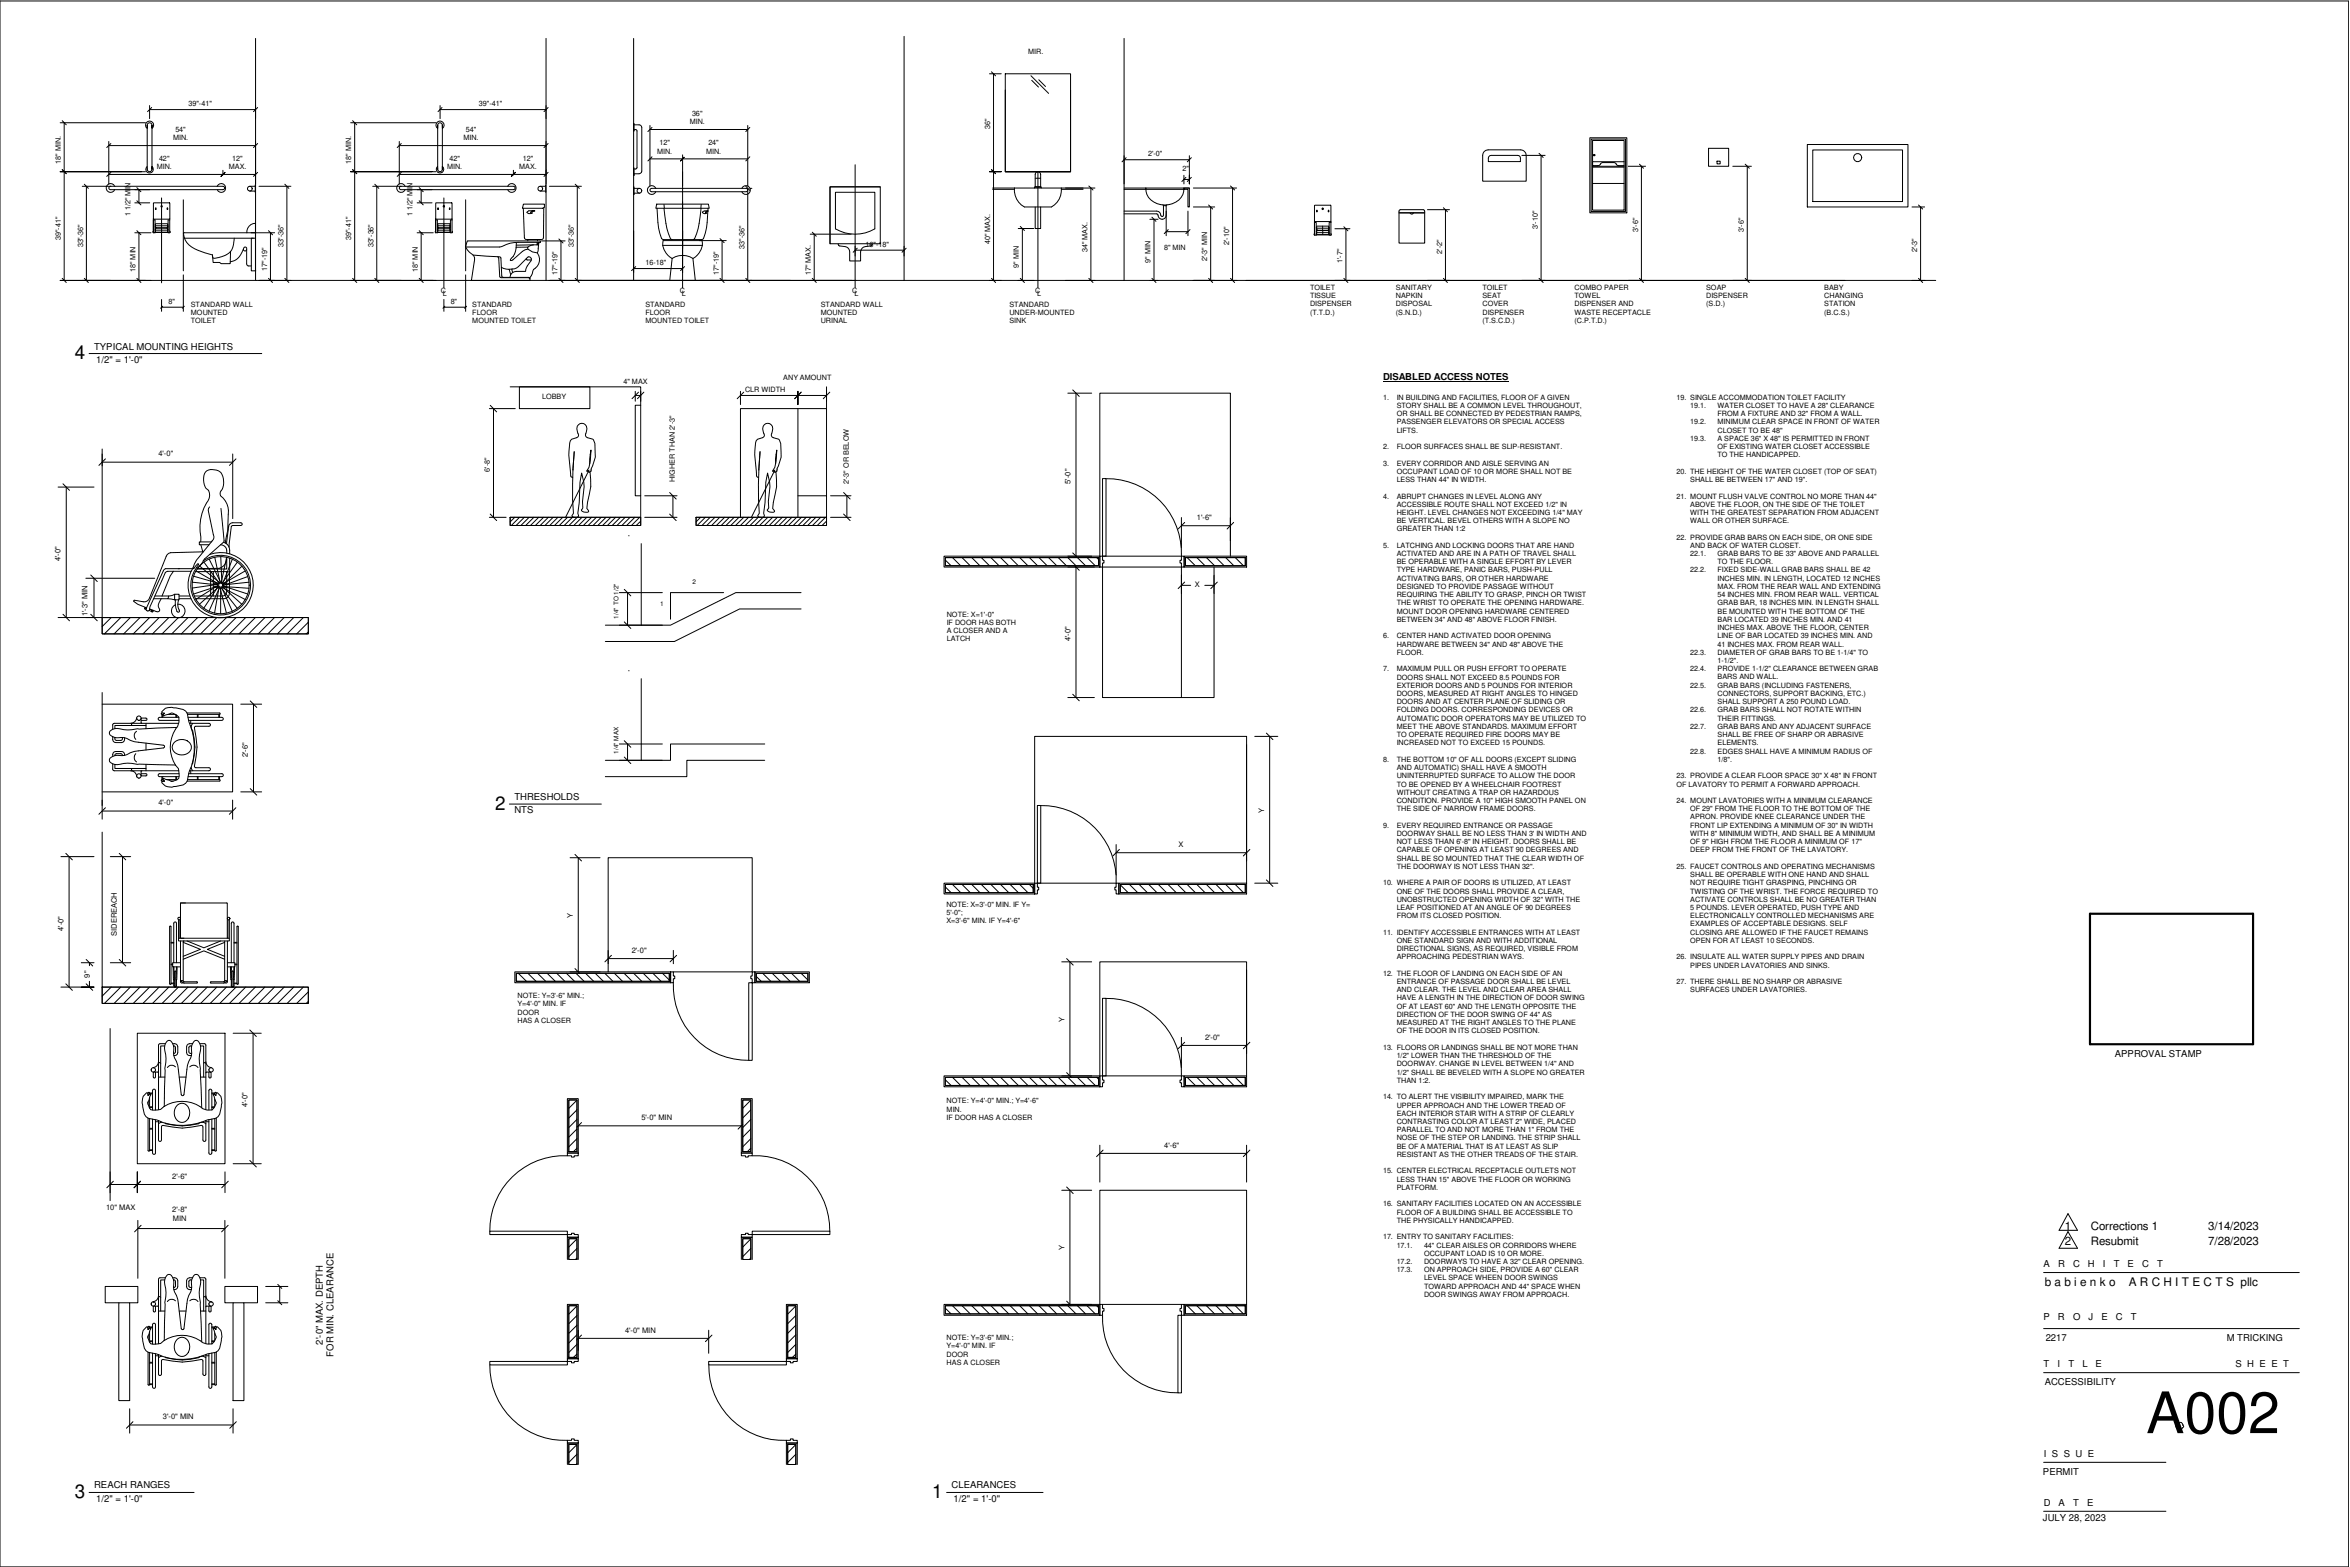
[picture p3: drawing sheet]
<svg xmlns="http://www.w3.org/2000/svg" width="914mm" height="610mm" viewBox="0 0 914 610" stroke-linecap="round" stroke-linejoin="round" font-family="sans-serif">
<defs><g id="words">
<text font-size="22.3" x="835.1" y="557.5">A002</text>
<g font-size="7.4">
<text x="29.1" y="139.7">4</text>
<text x="192.6" y="315">2</text>
<text x="29.1" y="582.8">3</text>
<text x="362.8" y="582.8">1</text>
</g>
<g font-size="4.6">
<text x="795.7" y="500.3">b a b i e n k o</text>
<text x="828.3" y="500.3">A R C H I T E C T S pllc</text>
</g>
<g font-size="4.5">
<text x="803.4" y="478.5">1</text>
<text x="813.5" y="478.5">Corrections 1</text>
<text x="859.2" y="478.5">3/14/2023</text>
<text x="803.4" y="484.5">2</text>
<text x="813.5" y="484.5">Resubmit</text>
<text x="859.2" y="484.5">7/28/2023</text>
</g>
<g font-size="3.7">
<text x="36.6" y="136">TYPICAL MOUNTING HEIGHTS</text>
<text x="37.4" y="141.1">1/2&quot; = 1'-0&quot;</text>
<text x="538.1" y="147.8">DISABLED ACCESS NOTES</text>
<text x="245" y="208.9" transform="rotate(-90 245 208.9)">.</text>
<text x="245" y="261.5" transform="rotate(-90 245 261.5)">.</text>
<text x="200.2" y="311.3">THRESHOLDS</text>
<text x="200.2" y="316.2">NTS</text>
<text x="822.9" y="411.1">APPROVAL STAMP</text>
<text x="795.2" y="493">A</text>
<text x="800.8" y="493">R</text>
<text x="806.7" y="493">C</text>
<text x="812.4" y="493">H</text>
<text x="818.2" y="493">I</text>
<text x="822.5" y="493">T</text>
<text x="827.9" y="493">E</text>
<text x="833.5" y="493">C</text>
<text x="839.4" y="493">T</text>
<text x="795.1" y="513.5">P</text>
<text x="800.8" y="513.5">R</text>
<text x="806.6" y="513.5">O</text>
<text x="812.6" y="513.5">J</text>
<text x="817.7" y="513.5">E</text>
<text x="823.3" y="513.5">C</text>
<text x="829.1" y="513.5">T</text>
<text x="796" y="521.6">2217</text>
<text x="866.4" y="521.8">M TRICKING</text>
<text x="125.6" y="523.1" transform="rotate(-90 125.6 523.1)">2'-0&quot; MAX. DEPTH</text>
<text x="129.8" y="527.8" transform="rotate(-90 129.8 527.8)">FOR MIN. CLEARANCE</text>
<text x="795.2" y="531.9">T</text>
<text x="800.6" y="531.9">I</text>
<text x="804.8" y="531.9">T</text>
<text x="810.3" y="531.9">L</text>
<text x="815.4" y="531.9">E</text>
<text x="869.8" y="531.9">S H E E T</text>
<text x="795.6" y="538.7">ACCESSIBILITY</text>
<text x="795.2" y="567">I S S U E</text>
<text x="794.9" y="574">PERMIT</text>
<text x="36.6" y="579">REACH RANGES</text>
<text x="370.3" y="579">CLEARANCES</text>
<text x="37.4" y="584.2">1/2&quot; = 1'-0&quot;</text>
<text x="371.1" y="584.2">1/2&quot; = 1'-0&quot;</text>
<text x="795.2" y="585.9">D</text>
<text x="801" y="585.9">A</text>
<text x="806.7" y="585.9">T</text>
<text x="812.1" y="585.9">E</text>
<text x="794.9" y="591.9">JULY 28, 2023</text>
</g>
<g font-size="2.9">
<text x="61.6" y="177.5">4'-0&quot;</text>
<text x="416.5" y="188.2" transform="rotate(-90 416.5 188.2)">5'-0&quot;</text>
<text x="465.7" y="202.3">1'-6&quot;</text>
<text x="23.6" y="218.4" transform="rotate(-90 23.6 218.4)">4'-0&quot;</text>
<text x="464.9" y="228.3">X</text>
<text x="34" y="239.8" transform="rotate(-90 34 239.8)">1'-3&quot; MIN</text>
<text x="416.5" y="249.5" transform="rotate(-90 416.5 249.5)">4'-0&quot;</text>
<text x="96.4" y="294.5" transform="rotate(-90 96.4 294.5)">2'-6&quot;</text>
<text x="61.6" y="313.3">4'-0&quot;</text>
<text x="491.9" y="316.2" transform="rotate(-90 491.9 316.2)">Y</text>
<text x="458.5" y="329.5">X</text>
<text x="222.8" y="357.1" transform="rotate(-90 222.8 357.1)">Y</text>
<text x="24.7" y="362.2" transform="rotate(-90 24.7 362.2)">4'-0&quot;</text>
<text x="45.4" y="364.1" transform="rotate(-90 45.4 364.1)">SIDEREACH</text>
<text x="245.8" y="370.7">2'-0&quot;</text>
<text x="35" y="380.3" transform="rotate(-90 35 380.3)">9&quot;</text>
<text x="414.1" y="397.6" transform="rotate(-90 414.1 397.6)">Y</text>
<text x="468.9" y="404.5">2'-0&quot;</text>
<text x="96.3" y="430.8" transform="rotate(-90 96.3 430.8)">4'-0&quot;</text>
<text x="249.6" y="435.7">5'-0&quot; MIN</text>
<text x="453" y="446.4">4'-6&quot;</text>
<text x="67" y="458.6">2'-6&quot;</text>
<text x="41.3" y="470.9">10&quot; MAX</text>
<text x="67" y="471.6">2'-8&quot;</text>
<text x="67.3" y="474.9">MIN</text>
<text x="414.1" y="486.4" transform="rotate(-90 414.1 486.4)">Y</text>
<text x="243.2" y="518.4">4'-0&quot; MIN</text>
<text x="63.4" y="552.1">3'-0&quot; MIN</text>
</g>
<g font-size="2.8">
<text x="400" y="21.1">MIR.</text>
<text x="73.3" y="41.2">39&quot;-41&quot;</text>
<text x="186.4" y="41.2">39&quot;-41&quot;</text>
<text x="269.3" y="45.1">36&quot;</text>
<text x="68.2" y="51.4">54&quot;</text>
<text x="181.2" y="51.4">54&quot;</text>
<text x="268.4" y="48.3">MIN.</text>
<text x="385.3" y="50.2" transform="rotate(-90 385.3 50.2)">36&quot;</text>
<text x="67.4" y="54.6">MIN.</text>
<text x="180.3" y="54.6">MIN.</text>
<text x="255.7" y="59.8">MIN.</text>
<text x="256.6" y="56.6">12&quot;</text>
<text x="274.7" y="59.8">MIN.</text>
<text x="275.6" y="56.6">24&quot;</text>
<text x="23.7" y="63.8" transform="rotate(-90 23.7 63.8)">18&quot; MIN.</text>
<text x="61" y="65.8">MIN.</text>
<text x="61.9" y="62.6">42&quot;</text>
<text x="89" y="65.8">MAX.</text>
<text x="90.4" y="62.6">12&quot;</text>
<text x="136.7" y="63.8" transform="rotate(-90 136.7 63.8)">18&quot; MIN.</text>
<text x="174" y="65.8">MIN.</text>
<text x="174.9" y="62.6">42&quot;</text>
<text x="202" y="65.8">MAX.</text>
<text x="203.4" y="62.6">12&quot;</text>
<text x="446.7" y="60.7">2'-0&quot;</text>
<text x="460.2" y="66.5">2&quot;</text>
<text x="50.8" y="84.2" transform="rotate(-90 50.8 84.2)">1 1/2&quot; MIN</text>
<text x="160.6" y="84.2" transform="rotate(-90 160.6 84.2)">1 1/2&quot; MIN</text>
<text x="598.3" y="89.1" transform="rotate(-90 598.3 89.1)">3'-10&quot;</text>
<text x="23.7" y="93.4" transform="rotate(-90 23.7 93.4)">39&quot;-41&quot;</text>
<text x="136.7" y="93.4" transform="rotate(-90 136.7 93.4)">39&quot;-41&quot;</text>
<text x="336.8" y="96">16&quot;-18&quot;</text>
<text x="385.3" y="95" transform="rotate(-90 385.3 95)">40&quot; MAX.</text>
<text x="478.3" y="95.4" transform="rotate(-90 478.3 95.4)">2'-10&quot;</text>
<text x="637.4" y="90.3" transform="rotate(-90 637.4 90.3)">3'-6&quot;</text>
<text x="678.6" y="90.3" transform="rotate(-90 678.6 90.3)">3'-6&quot;</text>
<text x="32.3" y="96.3" transform="rotate(-90 32.3 96.3)">33&quot;-36&quot;</text>
<text x="110.3" y="96.3" transform="rotate(-90 110.3 96.3)">33&quot;-36&quot;</text>
<text x="145.3" y="96.3" transform="rotate(-90 145.3 96.3)">33&quot;-36&quot;</text>
<text x="223.3" y="96.3" transform="rotate(-90 223.3 96.3)">33&quot;-36&quot;</text>
<text x="289.7" y="96.7" transform="rotate(-90 289.7 96.7)">33&quot;-36&quot;</text>
<text x="423.2" y="98.2" transform="rotate(-90 423.2 98.2)">34&quot; MAX.</text>
<text x="452.9" y="97.2">8&quot; MIN</text>
<text x="469.8" y="101.7" transform="rotate(-90 469.8 101.7)">2'-3&quot; MIN</text>
<text x="561.1" y="98.7" transform="rotate(-90 561.1 98.7)">2'-2&quot;</text>
<text x="746" y="98.2" transform="rotate(-90 746 98.2)">2'-3&quot;</text>
<text x="52.7" y="105.8" transform="rotate(-90 52.7 105.8)">18&quot; MIN</text>
<text x="104" y="105.3" transform="rotate(-90 104 105.3)">17&quot;-19&quot;</text>
<text x="162.6" y="105.8" transform="rotate(-90 162.6 105.8)">18&quot; MIN</text>
<text x="217" y="106.9" transform="rotate(-90 217 106.9)">17&quot;-19&quot;</text>
<text x="251.2" y="103.1">16-18&quot;</text>
<text x="279.7" y="106.8" transform="rotate(-90 279.7 106.8)">17&quot;-19&quot;</text>
<text x="315.6" y="107.1" transform="rotate(-90 315.6 107.1)">17&quot; MAX.</text>
<text x="396.5" y="104.1" transform="rotate(-90 396.5 104.1)">9&quot; MIN</text>
<text x="447.7" y="102.3" transform="rotate(-90 447.7 102.3)">9&quot; MIN</text>
<text x="522.4" y="102.4" transform="rotate(-90 522.4 102.4)">1'-7&quot;</text>
<text x="509.7" y="112.8">TOILET</text>
<text x="543.1" y="112.8">SANITARY</text>
<text x="576.8" y="112.8">TOILET</text>
<text x="612.6" y="112.8">COMBO PAPER</text>
<text x="663.9" y="112.8">SOAP</text>
<text x="709.8" y="112.8">BABY</text>
<text x="65.5" y="118.1">8&quot;</text>
<text x="74.3" y="119.3">STANDARD WALL</text>
<text x="171.6" y="114.1">C</text>
<text x="172.3" y="115.2">L</text>
<text x="175.4" y="118.1">8&quot;</text>
<text x="183.8" y="119.3">STANDARD</text>
<text x="251.1" y="119.3">STANDARD</text>
<text x="264.5" y="114.1">C</text>
<text x="265.3" y="115.2">L</text>
<text x="319.4" y="119.3">STANDARD WALL</text>
<text x="331.6" y="114.1">C</text>
<text x="332.4" y="115.2">L</text>
<text x="392.8" y="119.3">STANDARD</text>
<text x="402.8" y="114.2">C</text>
<text x="403.5" y="115.2">L</text>
<text x="509.7" y="116">TISSUE</text>
<text x="509.7" y="119.2">DISPENSER</text>
<text x="543.1" y="116">NAPKIN</text>
<text x="543.1" y="119.2">DISPOSAL</text>
<text x="576.8" y="116">SEAT</text>
<text x="576.8" y="119.2">COVER</text>
<text x="612.6" y="116">TOWEL</text>
<text x="612.6" y="119.2">DISPENSER AND</text>
<text x="663.9" y="116">DISPENSER</text>
<text x="663.9" y="119.2">(S.D.)</text>
<text x="709.8" y="116">CHANGING</text>
<text x="709.8" y="119.2">STATION</text>
<text x="74.3" y="122.5">MOUNTED</text>
<text x="74.3" y="125.7">TOILET</text>
<text x="183.8" y="122.6">FLOOR</text>
<text x="183.8" y="125.7">MOUNTED TOILET</text>
<text x="251.1" y="122.6">FLOOR</text>
<text x="251.1" y="125.7">MOUNTED TOILET</text>
<text x="319.4" y="122.5">MOUNTED</text>
<text x="319.4" y="125.7">URINAL</text>
<text x="392.8" y="122.5">UNDER-MOUNTED</text>
<text x="392.8" y="125.7">SINK</text>
<text x="509.7" y="122.4">(T.T.D.)</text>
<text x="543.1" y="122.4">(S.N.D.)</text>
<text x="576.8" y="122.4">DISPENSER</text>
<text x="576.8" y="125.6">(T.S.C.D.)</text>
<text x="612.6" y="122.4">WASTE RECEPTACLE</text>
<text x="612.6" y="125.6">(C.P.T.D.)</text>
<text x="709.8" y="122.4">(B.C.S.)</text>
<text x="242.6" y="149.3">4&quot; MAX</text>
<text x="304.8" y="147.7">ANY AMOUNT</text>
<text x="210.9" y="155.2">LOBBY</text>
<text x="289.9" y="152.4">CLR WIDTH</text>
<text x="538.1" y="155.5">1.</text>
<text x="543.5" y="155.5">IN BUILDING AND FACILITIES, FLOOR OF A GIVEN</text>
<text x="652.4" y="155.5">19. SINGLE ACCOMMODATION TOILET FACILITY</text>
<text x="543.5" y="158.7">STORY SHALL BE A COMMON LEVEL THROUGHOUT,</text>
<text x="543.5" y="161.9">OR SHALL BE CONNECTED BY PEDESTRIAN RAMPS,</text>
<text x="657.7" y="158.7">19.1.</text>
<text x="668.3" y="158.7">WATER CLOSET TO HAVE A 28&quot; CLEARANCE</text>
<text x="668.3" y="161.9">FROM A FIXTURE AND 32&quot; FROM A WALL.</text>
<text x="262.6" y="165.1" transform="rotate(-90 262.6 165.1)">-3&quot;</text>
<text x="543.5" y="165.1">PASSENGER ELEVATORS OR SPECIAL ACCESS</text>
<text x="657.7" y="165.1">19.2.</text>
<text x="668.3" y="165.1">MINIMUM CLEAR SPACE IN FRONT OF WATER</text>
<text x="543.5" y="168.3">LIFTS.</text>
<text x="657.7" y="171.5">19.3.</text>
<text x="668.3" y="171.5">A SPACE 36&quot; X 48&quot; IS PERMITTED IN FRONT</text>
<text x="668.3" y="168.3">CLOSET TO BE 48&quot;</text>
<text x="538.1" y="174.7">2.</text>
<text x="543.5" y="174.7">FLOOR SURFACES SHALL BE SLIP-RESISTANT.</text>
<text x="668.3" y="174.7">OF EXISTING WATER CLOSET ACCESSIBLE</text>
<text x="668.3" y="177.9">TO THE HANDICAPPED.</text>
<text x="190.6" y="183.5" transform="rotate(-90 190.6 183.5)">6'</text>
<text x="190.6" y="181.4" transform="rotate(-90 190.6 181.4)">-</text>
<text x="190.6" y="180.5" transform="rotate(-90 190.6 180.5)">8&quot;</text>
<text x="330.2" y="185.4" transform="rotate(-90 330.2 185.4)">3&quot; OR BELOW</text>
<text x="538.1" y="181.1">3.</text>
<text x="543.5" y="181.1">EVERY CORRIDOR AND AISLE SERVING AN</text>
<text x="543.5" y="184.3">OCCUPANT LOAD OF 10 OR MORE SHALL NOT BE</text>
<text x="652.4" y="184.3">20. THE HEIGHT OF THE WATER CLOSET (TOP OF SEAT)</text>
<text x="262.6" y="187.4" transform="rotate(-90 262.6 187.4)">HIGHER THAN 2'</text>
<text x="330.2" y="188.5" transform="rotate(-90 330.2 188.5)">2'</text>
<text x="330.2" y="186.4" transform="rotate(-90 330.2 186.4)">-</text>
<text x="543.5" y="187.5">LESS THAN 44&quot; IN WIDTH.</text>
<text x="657.7" y="187.5">SHALL BE BETWEEN 17&quot; AND 19&quot;.</text>
<text x="538.1" y="193.9">4.</text>
<text x="543.5" y="193.9">ABRUPT CHANGES IN LEVEL ALONG ANY</text>
<text x="543.5" y="197.1">ACCESSIBLE ROUTE SHALL NOT EXCEED 1/2&quot; IN</text>
<text x="652.4" y="193.9">21. MOUNT FLUSH VALVE CONTROL NO MORE THAN 44&quot;</text>
<text x="657.7" y="197.1">ABOVE THE FLOOR, ON THE SIDE OF THE TOILET</text>
<text x="543.5" y="200.3">HEIGHT. LEVEL CHANGES NOT EXCEEDING 1/4&quot; MAY</text>
<text x="543.5" y="203.5">BE VERTICAL. BEVEL OTHERS WITH A SLOPE NO</text>
<text x="657.7" y="200.3">WITH THE GREATEST SEPARATION FROM ADJACENT</text>
<text x="657.7" y="203.5">WALL OR OTHER SURFACE.</text>
<text x="543.5" y="206.7">GREATER THAN 1:2</text>
<text x="652.4" y="209.9">22. PROVIDE GRAB BARS ON EACH SIDE, OR ONE SIDE</text>
<text x="538.1" y="213.1">5.</text>
<text x="543.5" y="213.1">LATCHING AND LOCKING DOORS THAT ARE HAND</text>
<text x="657.7" y="213.1">AND BACK OF WATER CLOSET.</text>
<text x="543.5" y="216.3">ACTIVATED AND ARE IN A PATH OF TRAVEL SHALL</text>
<text x="543.5" y="219.5">BE OPERABLE WITH A SINGLE EFFORT BY LEVER</text>
<text x="657.7" y="216.3">22.1.</text>
<text x="668.3" y="216.3">GRAB BARS TO BE 33&quot; ABOVE AND PARALLEL</text>
<text x="668.3" y="219.5">TO THE FLOOR.</text>
<text x="543.5" y="222.7">TYPE HARDWARE, PANIC BARS, PUSH-PULL</text>
<text x="543.5" y="225.9">ACTIVATING BARS, OR OTHER HARDWARE</text>
<text x="657.7" y="222.7">22.2.</text>
<text x="668.3" y="222.7">FIXED SIDE-WALL GRAB BARS SHALL BE 42</text>
<text x="668.3" y="225.9">INCHES MIN. IN LENGTH, LOCATED 12 INCHES</text>
<text x="543.5" y="229.2">DESIGNED TO PROVIDE PASSAGE WITHOUT</text>
<text x="543.5" y="232.3">REQUIRING THE ABILITY TO GRASP, PINCH OR TWIST</text>
<text x="668.3" y="229.2">MAX. FROM THE REAR WALL AND EXTENDING</text>
<text x="668.3" y="232.3">54 INCHES MIN. FROM REAR WALL. VERTICAL</text>
<text x="368.4" y="239.9">NOTE: X=1'-0&quot;</text>
<text x="543.5" y="235.5">THE WRIST TO OPERATE THE OPENING HARDWARE.</text>
<text x="543.5" y="238.8">MOUNT DOOR OPENING HARDWARE CENTERED</text>
<text x="668.3" y="235.5">GRAB BAR, 18 INCHES MIN. IN LENGTH SHALL</text>
<text x="668.3" y="238.7">BE MOUNTED WITH THE BOTTOM OF THE</text>
<text x="368.4" y="243.1">IF DOOR HAS BOTH</text>
<text x="543.5" y="241.9">BETWEEN 34&quot; AND 48&quot; ABOVE FLOOR FINISH.</text>
<text x="668.3" y="241.9">BAR LOCATED 39 INCHES MIN. AND 41</text>
<text x="668.3" y="245.2">INCHES MAX. ABOVE THE FLOOR, CENTER</text>
<text x="368.4" y="246.3">A CLOSER AND A</text>
<text x="368.4" y="249.5">LATCH</text>
<text x="538.1" y="248.3">6.</text>
<text x="543.5" y="248.3">CENTER HAND ACTIVATED DOOR OPENING</text>
<text x="543.5" y="251.5">HARDWARE BETWEEN 34&quot; AND 48&quot; ABOVE THE</text>
<text x="668.3" y="248.3">LINE OF BAR LOCATED 39 INCHES MIN. AND</text>
<text x="668.3" y="251.5">41 INCHES MAX. FROM REAR WALL.</text>
<text x="543.5" y="254.8">FLOOR.</text>
<text x="657.7" y="254.8">22.3.</text>
<text x="668.3" y="254.8">DIAMETER OF GRAB BARS TO BE 1-1/4&quot; TO</text>
<text x="668.3" y="257.9">1-1/2&quot;.</text>
<text x="538.1" y="261.2">7.</text>
<text x="543.5" y="261.2">MAXIMUM PULL OR PUSH EFFORT TO OPERATE</text>
<text x="657.7" y="261.2">22.4.</text>
<text x="668.3" y="261.2">PROVIDE 1-1/2&quot; CLEARANCE BETWEEN GRAB</text>
<text x="543.5" y="264.4">DOORS SHALL NOT EXCEED 8.5 POUNDS FOR</text>
<text x="543.5" y="267.5">EXTERIOR DOORS AND 5 POUNDS FOR INTERIOR</text>
<text x="657.7" y="267.5">22.5.</text>
<text x="668.3" y="267.5">GRAB BARS (INCLUDING FASTENERS,</text>
<text x="668.3" y="264.3">BARS AND WALL.</text>
<text x="543.5" y="270.8">DOORS, MEASURED AT RIGHT ANGLES TO HINGED</text>
<text x="543.5" y="274">DOORS AND AT CENTER PLANE OF SLIDING OR</text>
<text x="668.3" y="270.8">CONNECTORS, SUPPORT BACKING, ETC.)</text>
<text x="668.3" y="273.9">SHALL SUPPORT A 250 POUND LOAD.</text>
<text x="543.5" y="277.2">FOLDING DOORS. CORRESPONDING DEVICES OR</text>
<text x="543.5" y="280.4">AUTOMATIC DOOR OPERATORS MAY BE UTILIZED TO</text>
<text x="657.7" y="277.2">22.6.</text>
<text x="668.3" y="277.2">GRAB BARS SHALL NOT ROTATE WITHIN</text>
<text x="668.3" y="280.4">THEIR FITTINGS.</text>
<text x="543.5" y="283.5">MEET THE ABOVE STANDARDS. MAXIMUM EFFORT</text>
<text x="543.5" y="286.8">TO OPERATE REQUIRED FIRE DOORS MAY BE</text>
<text x="657.7" y="283.5">22.7.</text>
<text x="668.3" y="283.5">GRAB BARS AND ANY ADJACENT SURFACE</text>
<text x="668.3" y="286.8">SHALL BE FREE OF SHARP OR ABRASIVE</text>
<text x="543.5" y="290">INCREASED NOT TO EXCEED 15 POUNDS.</text>
<text x="657.7" y="293.2">22.8.</text>
<text x="668.3" y="293.2">EDGES SHALL HAVE A MINIMUM RADIUS OF</text>
<text x="668.3" y="289.9">ELEMENTS.</text>
<text x="538.1" y="296.4">8.</text>
<text x="543.5" y="296.4">THE BOTTOM 10&quot; OF ALL DOORS (EXCEPT SLIDING</text>
<text x="543.5" y="299.6">AND AUTOMATIC) SHALL HAVE A SMOOTH</text>
<text x="668.3" y="296.4">1/8&quot;.</text>
<text x="543.5" y="302.8">UNINTERRUPTED SURFACE TO ALLOW THE DOOR</text>
<text x="543.5" y="306">TO BE OPENED BY A WHEELCHAIR FOOTREST</text>
<text x="652.4" y="302.8">23. PROVIDE A CLEAR FLOOR SPACE 30&quot; X 48&quot; IN FRONT</text>
<text x="652.4" y="306">OF LAVATORY TO PERMIT A FORWARD APPROACH.</text>
<text x="543.5" y="309.2">WITHOUT CREATING A TRAP OR HAZARDOUS</text>
<text x="543.5" y="312.4">CONDITION. PROVIDE A 10&quot; HIGH SMOOTH PANEL ON</text>
<text x="543.5" y="315.6">THE SIDE OF NARROW FRAME DOORS.</text>
<text x="652.4" y="312.4">24. MOUNT LAVATORIES WITH A MINIMUM CLEARANCE</text>
<text x="657.7" y="315.6">OF 29&quot; FROM THE FLOOR TO THE BOTTOM OF THE</text>
<text x="538.1" y="322">9.</text>
<text x="543.5" y="322">EVERY REQUIRED ENTRANCE OR PASSAGE</text>
<text x="657.7" y="318.8">APRON. PROVIDE KNEE CLEARANCE UNDER THE</text>
<text x="657.7" y="322">FRONT LIP EXTENDING A MINIMUM OF 30&quot; IN WIDTH</text>
<text x="543.5" y="325.2">DOORWAY SHALL BE NO LESS THAN 3' IN WIDTH AND</text>
<text x="543.5" y="328.4">NOT LESS THAN 6'-8&quot; IN HEIGHT. DOORS SHALL BE</text>
<text x="657.7" y="325.2">WITH 8&quot; MINIMUM WIDTH, AND SHALL BE A MINIMUM</text>
<text x="657.7" y="328.4">OF 9&quot; HIGH FROM THE FLOOR A MINIMUM OF 17&quot;</text>
<text x="543.5" y="331.6">CAPABLE OF OPENING AT LEAST 90 DEGREES AND</text>
<text x="543.5" y="334.8">SHALL BE SO MOUNTED THAT THE CLEAR WIDTH OF</text>
<text x="657.7" y="331.6">DEEP FROM THE FRONT OF THE LAVATORY.</text>
<text x="543.5" y="338">THE DOORWAY IS NOT LESS THAN 32&quot;.</text>
<text x="652.4" y="338">25. FAUCET CONTROLS AND OPERATING MECHANISMS</text>
<text x="657.7" y="341.2">SHALL BE OPERABLE WITH ONE HAND AND SHALL</text>
<text x="538.1" y="344.4">10. WHERE A PAIR OF DOORS IS UTILIZED, AT LEAST</text>
<text x="543.5" y="347.6">ONE OF THE DOORS SHALL PROVIDE A CLEAR,</text>
<text x="657.7" y="344.4">NOT REQUIRE TIGHT GRASPING, PINCHING OR</text>
<text x="657.7" y="347.6">TWISTING OF THE WRIST. THE FORCE REQUIRED TO</text>
<text x="368.3" y="352.8">NOTE: X=3'-0&quot; MIN. IF Y=</text>
<text x="543.5" y="350.8">UNOBSTRUCTED OPENING WIDTH OF 32&quot; WITH THE</text>
<text x="543.5" y="354">LEAF POSITIONED AT AN ANGLE OF 90 DEGREES</text>
<text x="657.7" y="350.8">ACTIVATE CONTROLS SHALL BE NO GREATER THAN</text>
<text x="657.7" y="354">5 POUNDS. LEVER OPERATED, PUSH TYPE AND</text>
<text x="368.3" y="356.1">5'-0&quot;;</text>
<text x="368.3" y="359.2">X=3'-6&quot; MIN. IF Y=4'-6&quot;</text>
<text x="543.5" y="357.2">FROM ITS CLOSED POSITION.</text>
<text x="657.7" y="357.2">ELECTRONICALLY CONTROLLED MECHANISMS ARE</text>
<text x="538.1" y="363.6">11. IDENTIFY ACCESSIBLE ENTRANCES WITH AT LEAST</text>
<text x="657.7" y="360.4">EXAMPLES OF ACCEPTABLE DESIGNS. SELF</text>
<text x="657.7" y="363.6">CLOSING ARE ALLOWED IF THE FAUCET REMAINS</text>
<text x="543.5" y="366.8">ONE STANDARD SIGN AND WITH ADDITIONAL</text>
<text x="543.5" y="370">DIRECTIONAL SIGNS, AS REQUIRED, VISIBLE FROM</text>
<text x="657.7" y="366.8">OPEN FOR AT LEAST 10 SECONDS.</text>
<text x="543.5" y="373.2">APPROACHING PEDESTRIAN WAYS.</text>
<text x="652.4" y="373.2">26. INSULATE ALL WATER SUPPLY PIPES AND DRAIN</text>
<text x="657.7" y="376.4">PIPES UNDER LAVATORIES AND SINKS.</text>
<text x="538.1" y="379.6">12. THE FLOOR OF LANDING ON EACH SIDE OF AN</text>
<text x="543.5" y="382.8">ENTRANCE OF PASSAGE DOOR SHALL BE LEVEL</text>
<text x="652.4" y="382.8">27. THERE SHALL BE NO SHARP OR ABRASIVE</text>
<text x="201.4" y="388.3">NOTE: Y=3'-6&quot; MIN.;</text>
<text x="543.5" y="386">AND CLEAR. THE LEVEL AND CLEAR AREA SHALL</text>
<text x="543.5" y="389.2">HAVE A LENGTH IN THE DIRECTION OF DOOR SWING</text>
<text x="657.7" y="386">SURFACES UNDER LAVATORIES.</text>
<text x="201.4" y="391.5">Y=4'-0&quot; MIN. IF</text>
<text x="201.4" y="394.7">DOOR</text>
<text x="543.5" y="392.4">OF AT LEAST 60&quot; AND THE LENGTH OPPOSITE THE</text>
<text x="543.5" y="395.6">DIRECTION OF THE DOOR SWING OF 44&quot; AS</text>
<text x="201.4" y="397.9">HAS A CLOSER</text>
<text x="543.5" y="398.8">MEASURED AT THE RIGHT ANGLES TO THE PLANE</text>
<text x="543.5" y="402">OF THE DOOR IN ITS CLOSED POSITION.</text>
<text x="538.1" y="408.4">13. FLOORS OR LANDINGS SHALL BE NOT MORE THAN</text>
<text x="543.5" y="411.6">1/2&quot; LOWER THAN THE THRESHOLD OF THE</text>
<text x="543.5" y="414.9">DOORWAY. CHANGE IN LEVEL BETWEEN 1/4&quot; AND</text>
<text x="543.5" y="418">1/2&quot; SHALL BE BEVELED WITH A SLOPE NO GREATER</text>
<text x="543.5" y="421.3">THAN 1:2.</text>
<text x="368.3" y="429.2">NOTE: Y=4'-0&quot; MIN.; Y=4'-6&quot;</text>
<text x="538.1" y="427.7">14. TO ALERT THE VISIBILITY IMPAIRED, MARK THE</text>
<text x="543.5" y="430.9">UPPER APPROACH AND THE LOWER TREAD OF</text>
<text x="368.3" y="432.4">MIN.</text>
<text x="368.3" y="435.6">IF DOOR HAS A CLOSER</text>
<text x="543.5" y="434">EACH INTERIOR STAIR WITH A STRIP OF CLEARLY</text>
<text x="543.5" y="437.3">CONTRASTING COLOR AT LEAST 2&quot; WIDE, PLACED</text>
<text x="543.5" y="440.5">PARALLEL TO AND NOT MORE THAN 1&quot; FROM THE</text>
<text x="543.5" y="443.7">NOSE OF THE STEP OR LANDING. THE STRIP SHALL</text>
<text x="543.5" y="446.9">BE OF A MATERIAL THAT IS AT LEAST AS SLIP</text>
<text x="543.5" y="450.1">RESISTANT AS THE OTHER TREADS OF THE STAIR.</text>
<text x="538.1" y="456.5">15. CENTER ELECTRICAL RECEPTACLE OUTLETS NOT</text>
<text x="543.5" y="459.7">LESS THAN 15&quot; ABOVE THE FLOOR OR WORKING</text>
<text x="543.5" y="462.9">PLATFORM.</text>
<text x="538.1" y="469.3">16. SANITARY FACILITIES LOCATED ON AN ACCESSIBLE</text>
<text x="543.5" y="472.5">FLOOR OF A BUILDING SHALL BE ACCESSIBLE TO</text>
<text x="543.5" y="475.7">THE PHYSICALLY HANDICAPPED.</text>
<text x="538.1" y="482.1">17. ENTRY TO SANITARY FACILITIES:</text>
<text x="543.5" y="485.3">17.1.</text>
<text x="554.1" y="485.3">44&quot; CLEAR AISLES OR CORRIDORS WHERE</text>
<text x="543.5" y="491.7">17.2.</text>
<text x="554.1" y="491.7">DOORWAYS TO HAVE A 32&quot; CLEAR OPENING.</text>
<text x="554.1" y="488.5">OCCUPANT LOAD IS 10 OR MORE.</text>
<text x="543.5" y="494.9">17.3.</text>
<text x="554.1" y="494.9">ON APPROACH SIDE, PROVIDE A 60&quot; CLEAR</text>
<text x="554.1" y="498.1">LEVEL SPACE WHEEN DOOR SWINGS</text>
<text x="554.1" y="501.3">TOWARD APPROACH AND 44&quot; SPACE WHEN</text>
<text x="554.1" y="504.5">DOOR SWINGS AWAY FROM APPROACH.</text>
<text x="368.3" y="521.4">NOTE: Y=3'-6&quot; MIN.;</text>
<text x="368.3" y="524.6">Y=4'-0&quot; MIN. IF</text>
<text x="368.3" y="527.8">DOOR</text>
<text x="368.3" y="531">HAS A CLOSER</text>
</g>
<g font-size="2.5">
<text x="269.5" y="227">2</text>
<text x="256.9" y="235.7">1</text>
<text x="240.7" y="240.6" transform="rotate(-90 240.7 240.6)">1/4&quot; TO 1/2&quot;</text>
<text x="240.7" y="293.2" transform="rotate(-90 240.7 293.2)">1/4&quot; MAX</text>
</g>
</g></defs>
<g fill="none" stroke="#000" stroke-width=".39">
<path d="M415.5 153h9.3M417.4 151.7l2.5 2.5M418.7 153v63.4M429 186.2h1.4v30.2h-2.5v4.2h1.1v-1.6h.6v-1h-.6zM430.4 186.2a28.9 28.9 0 0 1 29.3 30.2h-30.7M249.5 211.5v31.7M367.3 216.4h60.6v4.2h-60.6zM367.8 217.9l2.3 2.2M367.8 216.9h59.6v3.2h-59.6zM370.6 216.9l3.2 3.2M374.4 216.9l3.1 3.2M378.1 216.9l3.2 3.2"/>
<path d="M381.8 216.9l3.2 3.2M385.6 216.9l3.1 3.2M389.3 216.9l3.2 3.2M393.1 216.9l3.1 3.2M396.8 216.9l3.2 3.2M400.6 216.9l3.1 3.2M404.3 216.9l3.2 3.2M408 216.9l3.2 3.2M411.8 216.9l3.2 3.2M415.5 216.9l3.2 3.2M415.5 216.4h9.3M417.4 215.1l5 5"/>
<path d="M423 216.9l3.2 3.2M426.7 216.9l.7 .7M427.9 216.4v-63.4h50.8v63.4M459.7 201.3v11.9M459.7 216.4h1.1v4.2h-1.1v-1.6h-.6v-1h.6zM459.7 204.5h19M460.8 216.4h24.3v4.2h-24.3zM461 203.2l-2.6 2.6M461.3 220l.1 .1M461.3 216.9h23.2v3.2h-23.2zM461.9 216.9l3.2 3.2M465.7 216.9l3.2 3.2"/>
<path d="M469.4 216.9l3.2 3.2M473.2 216.9l3.1 3.2M476.9 216.9l3.2 3.2M478.7 201.3v9.2M480 203.2l-2.5 2.6M480.7 216.9l3.1 3.2M484.4 216.9l.1 .1M241 230.5h16.7M242.9 229.3l2.5 2.5M244.2 230.5v12.7M281.6 230.5h-20.7v10.4M311.7 230.5h-25.4l-25.4 12.7h-25.4"/>
<path d="M311.7 236.9h-23.9l-25.4 12.7h-26.9M415.5 220.6h10.3M418.2 220.1l1.7 1.8M418.7 220.6v50.8M459.7 223.8v7.1M459.7 227.7h3.6M461 226.4l-2.6 2.6M468.8 227.7h3.6M472.4 220.6v50.8h-43.4v-50.8h30.7v50.8M472.4 223.8v7.1M473.7 226.4l-2.6 2.6M241 243.2h16.7"/>
<path d="M242.9 241.9l2.5 2.6M249.5 264v31.8M415.5 271.4h10.3M417.4 270.1l2.5 2.5M241 289.4h16.7M241 295.8h16.7M242.9 294.5l2.5 2.6M242.9 288.2l2.5 2.5M244.2 289.4v6.4M297.6 289.4h-36.7v6.4h-25.4M297.6 295.8h-30.3v6.3h-31.8M485.1 289.6v45.3"/>
<path d="M488.2 286.5h9M492.8 285.2l2.5 2.5M494 286.5v57.1M403.6 313.4h1.4v30.2h-2.4v4.2h1v-1.6h.6v-1.1h-.6zM405 313.4a29 29 0 0 1 29.3 30.2h-30.7M221.8 333.7h11.7M223.7 332.4l2.6 2.5M225 333.7v44.4M434.3 328.5v11.9M434.3 331.7h50.8M435.6 330.5l-2.6 2.5M486.3 330.5l-2.5 2.5"/>
<path d="M367.3 343.6h35.3v4.2h-35.3zM367.8 345.1l2.3 2.2M367.8 344.1h34.2v3.2h-34.2zM370.6 344.1l3.2 3.2M374.4 344.1l3.1 3.2M378.1 344.1l3.2 3.2M381.8 344.1l3.2 3.2M385.6 344.1l3.1 3.2M389.3 344.1l3.2 3.2M393.1 344.1l3.1 3.2M396.8 344.1l3.2 3.2M400.6 344.1l1.4 1.5"/>
<path d="M402.6 343.6v-57.1h82.5v57.1M434.3 343.6h1.1v4.2h-1.1v-1.6h-.5v-1.1h.5zM435.4 343.6h49.7v4.2h-49.7zM435.9 344.1h48.6v3.2h-48.6zM435.9 344.2l3.1 3.1M439.5 344.1l3.2 3.2M443.3 344.1l3.1 3.2M447 344.1l3.2 3.2M450.7 344.1l3.2 3.2M454.5 344.1l3.2 3.2M458.2 344.1l3.2 3.2M461.9 344.1l3.2 3.2"/>
<path d="M465.7 344.1l3.2 3.2M469.4 344.1l3.2 3.2M473.2 344.1l3.1 3.2M476.9 344.1l3.2 3.2M480.7 344.1l3.1 3.2M484.4 344.1l.1 .2M488.2 343.6h9M492.8 342.3l2.5 2.5M200.3 378.1h60.6v4.2h-60.6zM200.9 378.6h59.5v3.2h-59.5zM201.7 378.6l3.2 3.2M205.4 378.6l3.2 3.2"/>
<path d="M209.2 378.6l3.1 3.2M212.9 378.6l3.2 3.2M216.6 378.6l3.2 3.2M220.4 378.6l3.2 3.2M221.8 378.1h11.7M223.7 376.8l1.8 1.8M224.1 378.6l3.2 3.2M227.8 378.6l3.2 3.2M231.6 378.6l3.2 3.2M235.3 378.6l3.2 3.2M236.6 378.1v-44.4h56.1v44.4h-30.7M236.6 369.7v5.2"/>
<path d="M236.6 372.9h25.4M237.9 371.6l-2.5 2.6M239.1 378.6l3.1 3.2M242.8 378.6l3.2 3.2M246.5 378.6l3.2 3.2M250.3 378.6l3.1 3.2M254 378.6l3.2 3.2M257.8 378.6l2.6 2.7M260.9 378.1h1.1v1.6h.6v1h-.6v1.6h-1.1zM262 369.7v5.2M263.3 371.6l-2.6 2.6M292.7 378.1v1.6h-.6v1h.6v31.8h-1.4v-30.2h2.5v-4.2z"/>
<path d="M293.8 378.1h21.1v4.2h-21.1zM294.3 379.9l1.9 1.9M294.3 378.6h20.1v3.2h-20.1zM296.8 378.6l3.1 3.2M300.5 378.6l3.2 3.2M304.2 378.6l3.2 3.2M308 378.6l3.1 3.2M311.7 378.6l2.7 2.7M413.1 374.2h11.7M415 372.9l2.6 2.6M416.3 374.2v44.3M485.1 377.4v32.5"/>
<path d="M200.9 381.5l.2 .3M262 382.3a29.1 29.1 0 0 0 29.3 30.2M429 388.4h1.4v30.1h-2.5v4.3h1.1v-1.6h.6v-1h-.6zM430.4 388.4a28.9 28.9 0 0 1 29.3 30.1h-30.7M367.3 418.5h60.6v4.3h-60.6zM367.8 419.1h59.6v3.2h-59.6zM370.6 419.1l3.2 3.2M374.4 419.1l3.1 3.2M378.1 419.1l3.2 3.2M381.8 419.1l3.2 3.2M385.6 419.1l3.1 3.2M389.3 419.1l3.2 3.2"/>
<path d="M393.1 419.1l3.1 3.2M396.8 419.1l3.2 3.2M400.6 419.1l3.1 3.2M404.3 419.1l3.2 3.2M408 419.1l3.2 3.2M411.8 419.1l3.2 3.2M413.1 418.5h11.7M415 417.3l1.8 1.8M415.5 419.1l3.2 3.2M419.2 419.1l3.2 3.2M423 419.1l3.2 3.2M426.7 419.1l.7 .7"/>
<path d="M427.9 418.5v-44.3h57.2v44.3M459.7 403.6v11.8M459.7 418.5h1.1v4.3h-1.1v-1.6h-.6v-1h.6zM459.7 406.7h25.4M460.8 418.5h24.3v4.3h-24.3zM461 405.5l-2.6 2.5M461.3 419.1h23.2v3.2h-23.2zM461.9 419.1l3.2 3.2M465.7 419.1l3.2 3.2M469.4 419.1l3.2 3.2M473.2 419.1l3.1 3.2M476.9 419.1l3.2 3.2"/>
<path d="M480.7 419.1l3.1 3.2M484.4 419.1l.1 .2M486.3 405.5l-2.5 2.5M220.8 427.4h4.2v21.2h-4.2zM221.3 427.9h3.2v20.1h-3.2zM224.5 428l-3.2 3.2M224.5 431.8l-3.2 3.1M224.5 435.5l-3.2 3.2M224.5 439.2l-3.2 3.2M225 438h63.5M226.3 436.7l-1.8 1.8M288.5 427.4h4.2v21.2h-4.2z"/>
<path d="M289 437.4l-1.8 1.9M289 427.9h3.1v20.1h-3.1zM292.1 428l-3.1 3.2M292.1 431.8l-3.1 3.1M292.1 435.5l-3.1 3.2M292.1 439.2l-3.1 3.2M367.8 420.1l2.3 2.2M461.3 422.1l.1 .2M220.8 449.6a29 29 0 0 0-30.2 29.4M220.8 448.6h4.2v1h-1.6v.5h-1v-.5h-1.6zM224.5 446.7l-1.4 1.3M224.5 443l-3.2 3.2"/>
<path d="M288.5 448.6h4.2v1h-1.6v.5h-1v-.5h-1.6zM292.1 446.7l-1.3 1.3M292.1 443l-3.1 3.2M292.7 449.6a29 29 0 0 1 30.2 29.4M427.9 445.5v14.4M427.9 448.7h57.2M429.2 447.4l-2.5 2.6M485.1 445.5v14.4M486.3 447.4l-2.5 2.6M190.6 479h30.2v2.3h4.2v-1h-1.6v-.5h-1v.5h-31.8zM413.1 463h11.7M415 461.8l2.6 2.5"/>
<path d="M416.3 463v44.4M220.8 490v-8.7h4.2v8.7M221.3 490v-8.1h3.2v8.1M221.3 481.9h3.2v8.1h-3.2zM224.5 482l-3.2 3.1M224.5 485.7l-3.2 3.2M224.5 489.4l-.6 .6M288.5 490v-8.7h4.2v8.7M288.5 480.3v1h4.2v-2.3h30.2v1.3h-31.8v-.5h-1v.5zM289 490v-8.1h3.1v8.1M289 481.9h3.1v8.1h-3.1zM292.1 482l-3.1 3.1"/>
<path d="M292.1 485.7l-3.1 3.2M292.1 489.4l-.5 .6M220.8 507.4h4.2v21.2h-4.2zM221.3 508h3.2v20.1h-3.2zM224.5 508l-3.2 3.2M224.5 511.8l-3.2 3.1M224.5 515.5l-3.2 3.2M224.5 519.3l-3.2 3.1M225 517.5v7.9M226.3 519.4l-1.8 1.8M275.8 517.5v9M277 519.4l-2.5 2.5"/>
<path d="M306 507.4h4.2v21.2h-4.2zM306.5 508h3.2v20.1h-3.2zM309.7 508l-3.2 3.2M309.7 511.8l-3.2 3.1M309.7 515.5l-3.2 3.2M309.7 519.3l-3.2 3.1M367.3 507.4h60.6v4.3h-60.6zM367.8 508.9l2.3 2.2M367.8 508h59.6v3.1h-59.6zM370.6 508l3.2 3.1M374.4 508l3.1 3.1M378.1 508l3.2 3.1"/>
<path d="M381.8 508l3.2 3.1M385.6 508l3.1 3.1M389.3 508l3.2 3.1M393.1 508l3.1 3.1M396.8 508l3.2 3.1M400.6 508l3.1 3.1M404.3 508l3.2 3.1M408 508l3.2 3.1M411.8 508l3.2 3.1M413.1 507.4h11.7M415 506.2l1.8 1.8M415.5 508l3.2 3.1"/>
<path d="M419.2 508l3.2 3.1M423 508l3.2 3.1M426.7 508l.7 .7M427.9 507.4v-44.4h57.2v44.4M427.9 507.4h1.1v1.6h.6v1.1h-.6v1.6h-1.1zM429 511.7a28.9 28.9 0 0 0 29.3 30.1M429 507.4h30.7M459.7 507.4v1.6h-.6v1.1h.6v31.8h-1.4v-30.2h2.5v-4.3zM460.8 507.4h24.3v4.3h-24.3zM461.3 511l.1 .1M461.3 508h23.2v3.1h-23.2zM461.9 508l3.2 3.1"/>
<path d="M465.7 508l3.2 3.1M469.4 508l3.2 3.1M473.2 508l3.1 3.1M476.9 508l3.2 3.1M480.7 508l3.1 3.1M484.4 508l.1 .1M190.6 529.6h31.8v.6h1v-.6h1.6v-1h-4.2v2.4h-30.2zM190.6 531a29 29 0 0 0 30.2 29.3M224.5 526.8l-1.4 1.3M224.5 523l-3.2 3.2M225 520.7h50.8M275.8 529.6h31.8v.6h1v-.6h1.6v-1h-4.2v2.4h-30.2z"/>
<path d="M275.8 531a29 29 0 0 0 30.2 29.3M309.7 526.8l-1.3 1.3M309.7 523l-3.2 3.2M220.8 569.7v-8.3h4.2v8.3M220.8 560.3h1.6v-.5h1v.5h1.6v1.1h-4.2zM221.3 569.7v-7.8h3.2v7.8M221.3 561.9h3.2v7.8h-3.2zM224.5 569.5l-.3 .2M224.5 562l-3.2 3.1M224.5 565.7l-3.2 3.2M306 569.7v-8.3h4.2v8.3M306 560.3h1.6v-.5h1v.5h1.6v1.1h-4.2z"/>
<path d="M306.5 569.7v-7.8h3.2v7.8M306.5 561.9h3.2v7.8h-3.2zM309.7 569.5l-.3 .2M309.7 562l-3.2 3.1M309.7 565.7l-3.2 3.2"/>
</g>
<g fill="#fff">
<path d="M39.8 240.2h80.2v6.4h-80.2z"/>
<path d="M39.8 384h80.2v6.4h-80.2z"/>
</g>
<g fill="none" stroke="#000" stroke-width=".39">
<path d="M39.8 174.7v71.9h80.2v-6.4h-80.2M39.8 176.6v4.7M39.8 179.8h50.8M41 178.5l-2.5 2.6M90.6 176.6v25.2M91.8 178.5l-2.5 2.6M22.6 189.5h14M24.5 188.2l2.6 2.6M25.8 189.5v50.7M81.6 197.2l-.6 1.3 2 9.5a1.91 1.91 0 0 1-.5 2.4l-4.9 6.1a7.6 7.6 0 0 0-2.4 4.7l1.8-1.9 .3 .4-.8 1.2 .4 .1 2.7-3.6 7.6-6.7-1.2-12.9M78.1 210.8v-.9a21.3 21.3 0 0 1 3.3-16.1 3.3 3.3 0 0 0-1.3-3.9 6.4 6.4 0 0 1 0-6.4 4.4 4.4 0 0 1 5-.3 4.4 4.4 0 0 1 1.9 4.7l-.6 2.6a2.01 2.01 0 0 0-.6 2.4 7.6 7.6 0 0 1 3 7.2l-.2 6.3-.9 4.9M78.1 211.9l.8 2.8"/>
<path d="M79.1 218.2a11.6 11.6 0 0 1 18.2 7 11.6 11.6 0 0 1-13.8 13.8 11.6 11.6 0 0 1-7-18.2M79.1 214.7l-12.8 .3-1.2 .7-6.9 16.9a2.17 2.17 0 0 1-2.4 1.5l-3.4-.6-.4 .3 1.6 1.3 3.5 1.4M79.3 218.7l5.9 8M81.4 217.5l4.5 9M81.6 215.7a12.7 12.7 0 0 1 17 11.4 12.7 12.7 0 0 1-16 12.8 12.7 12.7 0 0 1-7.5-19M82.3 210.8h-4.7v1.1h3.8M83.6 216.8l2 9.8M85.9 211.9a2.53 2.53 0 0 1 2.3 3.3M85.9 216.5l.4 10.1M87 210.9a3.6 3.6 0 0 1 2.4 4.5M88.2 211.5l.8-6.8a1.63 1.63 0 0 1 1.6-1.3h3.1l.6 .5-.6 .5h-3.1l-.6 .5-.8 8M88.2 216.8l-2.1 9.8"/>
<path d="M88.2 216.8v4.6h-11.5M88.2 217.6a4.1 4.1 0 0 1-2.9 3.5l-8.5 .1M89.4 217.1v5.4h-1.2M90.4 217.5l-3.7 9.4h1.5M92.4 218.7l-5.9 8M24.5 239l2.6 2.5M33.4 225h26.8M35.3 239l2.5 2.5M35.3 223.7l2.5 2.5M36.6 225v15.2h-14M59.3 237.5l-.3 .1v.4M60.3 231.9h5.4l-.3 1h-5.6"/>
<path d="M62.7 232.9l-.2 .4a3.5 3.5 0 0 0-.4 4.1 1.9 1.9 0 0 1-2.5 0l-1.4-.5 1.2 .7v.4l-1.4-.6M65.4 232.9l2.5 .4M67.4 222.2l-1.1 1.8-3.3 7.9M67.9 231.2h1.8v2.1h-1.8zM67.9 231.2l-2.2 .7M68.2 233.3l.2 3.1 .5 1.5M69.2 235a2.68 2.68 0 0 1 2.6 3.7 2.68 2.68 0 0 1-4.4 .9 2.68 2.68 0 0 1 .8-4.4M69.5 233.3a6.4 6.4 0 0 0 .3 4.7l-.3 .2-.6-.3M69.7 232.9h4.6M69.7 231.9h4.2M69.8 221.2h-.5M74.4 222.2l-9.7 .2-6.4 13.7-.3 1.3"/>
<path d="M74.8 226.5l10 1M74.9 221.2l-10.8 .2-7.2 15.4v.6l.4 .3 .7-.3M75.3 224.2l9.7 2.7h-2M76.1 222.4h12.1v7.9a1.59 1.59 0 0 1-1.5 1.6h-11.1M76.2 222.1l8.7 5M77.6 220.2l7.8 6.4M82 222.4v9.5M83 228.2h1.9l-5.6 8.4M83 222.4v9.5M83 228.5h2.1M83 227.2h1.8M84.8 227.8l-8.6 5.4"/>
<path d="M84.8 227.3l-10 1.5M84.8 228l-9.5 3.1M85 228.4l-7.4 6.7M85.2 228.6l-1.7 9.9M85.4 228.7l-4.1 9.1M85.6 228.7l2.5 9.8M85.9 228.8v10M86.1 228.7l6.2 7.9M86.3 228.7l4.1 9.1M86.5 228.6l9 4.7M86.7 228.5h1.5M86.7 228.4l7.4 6.7"/>
<path d="M86.9 227.2h1.3M86.9 228l9.5 3.1M88.2 228.2h-1.4l10.1 .7M89.3 222.5v8.3a2.1 2.1 0 0 1-2.1 2.1h-11.1M94.1 220.3l-7.2 7M95.5 222.1l-8.7 5M96.4 224.3l-9.4 3.5M96.9 226.5l-9.9 1M33.4 240.2h26.8M39.8 240.2h80.2v6.4h-80.2zM43.3 240.2l-3.5 3.6M47 240.2l-6.4 6.4"/>
<path d="M50.7 240.2l-6.3 6.4M54.5 240.2l-6.4 6.4M58.2 240.2l-6.3 6.4M61.9 240.2l-6.3 6.4M65.7 240.2l-6.3 6.4M69.4 240.2l-6.3 6.4M73.2 240.2l-6.4 6.4M76.9 240.2l-6.3 6.4M80.6 240.2l-6.3 6.4M84.4 240.2l-6.3 6.4M88.1 240.2l-6.3 6.4M91.9 240.2l-6.4 6.4"/>
<path d="M95.6 240.2l-6.3 6.4M99.4 240.2l-6.4 6.4M103.1 240.2l-6.4 6.4M106.8 240.2l-6.3 6.4M110.6 240.2l-6.4 6.4M114.3 240.2l-6.4 6.4M118 240.2l-6.3 6.4M120 245.8l-.8 .8M120 242.1l-4.6 4.5M39.8 273.9h50.7v34.2h-50.7M39.8 269.4v49.3M53.2 279.4a2.34 2.34 0 0 1-2.3 2"/>
<path d="M53.2 279.4h.1M62.9 276.9a4.2 4.2 0 0 1 4.7-1.5 5.1 5.1 0 0 1 5.3 2.1l.5 2.6a25.5 25.5 0 0 1 0 21.1l-.5 2.7a5.1 5.1 0 0 1-5.3 2.1 4.2 4.2 0 0 1-4.7-1.5l.1-.5h1l-.7-.7 .3-.5 3 1.1a3.1 3.1 0 0 0 3-1.1l.1-1.1-.3-2.7a12.7 12.7 0 0 1-.3-16.5l.5-1.6v-1.9l-.8-.8-2-.8-3.2 1.2-.3-.5 .7-.7h-1zM63 277.4l-.3 .1 .3 .4M63.3 277.9v1.2M63.5 277.9h-.5v1.2M65.4 277.9h2.8M68.4 278v1.1M68.7 278.2v.9M69.6 279.1h-7.5l-.3 .1-.2 .6 .5 .4h7.5M72.7 277.4h12.7l.3 .1-.3 .4M72.9 277.9h12.5v1.2M73.2 279.1h13.1l.6 .4-.2 .6-.4 .1h-12.9"/>
<path d="M76.8 277.9v1.2M77 277.9v1.2M85.1 277.9v1.2M93.7 273.9h8.1M97.4 272.7l2.5 2.5M98.6 273.9v34.2M43.9 286.5v1.2l.5 1 2.9 .2a1.4 1.4 0 0 0 1.2-1.9M43.9 297.1v2.2l.5 .5h25.2M44.7 294l.3-.7 2-.1 .5 .3 .1 .5M44.7 297.4v1.6h12.1M47.6 286.9l-.1 .8-.5 .3h-2l-.3-1.1M48.5 293.8a1.22 1.22 0 0 0-1.2-1.4h-2.3a1.38 1.38 0 0 0-1.1 1.9"/>
<path d="M50.9 299.8a2.25 2.25 0 0 1 2.3 2M51.4 281.4l-.2 .2 .2 .6M51.4 299l-.2 .2 .2 .6M52.8 293.2a2.13 2.13 0 0 0 .3 3.2M53.1 284.5a2.03 2.03 0 0 0-.3 3.2M54.9 280.2h1.9l.4-.4-.4-.4h-1.9v1.7l.3 .3M55.2 299.8l-.3 .3v1.7h1.9l.4-.4-.4-.4h-1.9M56.8 282.2h-12.1v1.3M56.8 281.4v2.1M56.8 289.1v2.7M56.8 297.3v2.5M67.7 289a3.9 3.9 0 0 1 3.9-1.2 3.9 3.9 0 0 1 2.9 2.9 3.8 3.8 0 0 1-3.8 3 3.8 3.8 0 0 1-3.7-3.2z"/>
<path d="M68.8 283l-16.1 .6a14.1 14.1 0 0 1-7.1-.2 2.87 2.87 0 0 0-3.1 1.8 3.3 3.3 0 0 0 3.9 1.8 5.6 5.6 0 0 1 4.4 1l1.5 .5 11.2 1.4 .6 .5-.4 .6-11.4 1.3-1.5 .5a6.5 6.5 0 0 1-5.4 1 3.1 3.1 0 0 0-2.9 1.9 3.1 3.1 0 0 0 4.1 1.6 21.1 21.1 0 0 1 7.6 0l14 .3M69.5 281.4h-25.1l-.5 .6v1.7M73.7 281.4h7.6l.6 .4-.2 .6-.4 .1h-5.1l-.6 .7a29.2 29.2 0 0 1 .1 15.1l.5 .4h5.1l.4 .1 .2 .6-.6 .4h-7.6M74.2 280.2v1.2M74.2 299.8v1.2M74.4 298.5l.6 1.3M75 281.4a2.04 2.04 0 0 0 0 2.9 21.9 21.9 0 0 1-.3 13M39.8 315.5h50.7M41 314.2l-2.5 2.6M53.2 301.8h.1M63 302.1v1.2h.3v-1.2M63 303.3l-.3 .4 1.3 .2"/>
<path d="M64.8 303.3h4.1M66.5 303.9h.9M68.4 302.1v1.2M68.7 302.1v1.2M69.7 301h-7.6l-.5 .4 .2 .6 .3 .1h7.5M73.4 301h12.9l.4 .1 .2 .7-.6 .3h-13.1M76.8 302.1v1.2M77 302.1v1.2M85.1 302.1v1.2M85.4 303.3l.3 .1-.3 .5h-12.6M85.4 302.1v1.2h-12.5M90.5 311.2v7.5"/>
<path d="M91.8 314.2l-2.6 2.6M93.7 308.1h8.1M97.4 306.8l2.5 2.5M23.7 333.2h12.9M25.6 332l2.6 2.5M26.9 333.2v50.8M39.8 323.7v66.7h80.2v-6.4h-80.2M42.9 333.2h7.9M46.4 332l2.5 2.5M47.7 333.2v41.3M69.3 357h.8v.7h-.8zM69.5 357.9v8.2h2.1"/>
<path d="M70 357.9v7.1M70.2 351.3h18.2v13.7M72.1 351.3h-1.9v13.7h19M88.6 357h.7v.7h-.7zM88.7 357.9v7.1M89.2 357.9v8.2h-17.9v15.6M31.6 374.5h5M33.5 373.3l2.6 2.5M34.8 374.5v1.2M42.9 374.5h7.9M46.4 373.3l2.5 2.5M66.5 366.6h1.1"/>
<path d="M66.5 366.9h1.1M66.5 375.1h.7M66.5 375.3h.7M67.4 376.1l.1 5h.4M67.6 374.5v-15.3l.6-.6 .5 .6v15.3M67.6 377.1v-1l.3 4.5M68 377.7l.4 .3-.2 6-.3-.2zM68.7 376.1l-.3 4.5M68.9 376.1l-.1 5h-.4M69.5 365h2.1M70.2 366.1v15.8l.4 .5 .6-.1M70.2 374.5h-3v1.6h3"/>
<path d="M71.3 373.2l8-3.3 8.1 3.3M71.3 366.6l6.7 2.7-6.7 2.7M72.8 366.1l6.5 2.6 6.6-2.6M87.4 366.6l-6.7 2.7 6.7 2.7M87.4 366.1v15.6M88.5 366.1v15.8l-.4 .5-.6-.2M88.5 374.5h2.9v1.6h-2.9M89.7 376.1l.1 5h.4M90 374.5v-15.3l.5-.6 .6 .6v15.3M90 377.3v-1.2l.2 4.5M90.3 377.7l.4 .3-.1 6-.4-.2zM91 376.1l-.3 4.5"/>
<path d="M91.1 366.6h1.1M91.1 366.9h1.1M91.3 376.1l-.2 5h-.4M91.4 375.1h.8M91.4 375.3h.8M23.7 384h12.9h-5M25.6 382.7l2.6 2.6M33.5 382.7l2.6 2.6M34.8 381.8v2.2M39.8 384h80.2v6.4h-80.2zM43.3 384l-3.5 3.5M47 384l-6.4 6.4"/>
<path d="M50.7 384l-6.3 6.4M54.5 384l-6.4 6.4M58.2 384l-6.3 6.4M61.9 384l-6.3 6.4M65.7 384l-6.3 6.4M66.5 382.4h1.1M66.5 382.7l-.1 .2-.4-.2 .1-22.4 .4 .2v22.2h1.1M68.7 381.1v2.4l-.5 .5-.6-.5v-2.4M69.4 384l-6.3 6.4M70.7 381.4l1.1 .5h4.8l.2 .3-.2 .2h-5.1l-.8-.5zM73.2 384l-6.4 6.4M76.9 384l-6.3 6.4"/>
<path d="M80.6 384l-6.3 6.4M81.9 382l5.1-.1 1-.5 .2 .2-1 .8h-5.1zM84.4 384l-6.3 6.4M88.1 384l-6.3 6.4M91.1 381.1v2.4l-.6 .5-.5-.5v-2.4M91.1 382.4h1.1M91.9 384l-6.4 6.4M92.2 382.7l.1 .2 .4-.2-.1-22.4-.4 .2v22.2h-1.1M95.6 384l-6.3 6.4M99.4 384l-6.4 6.4M103.1 384l-6.4 6.4M106.8 384l-6.3 6.4"/>
<path d="M110.6 384l-6.4 6.4M114.3 384l-6.4 6.4M118 384l-6.3 6.4M120 389.6l-.8 .8M120 385.9l-4.6 4.5M42.8 400.1v67M53.4 402h34.1v50.7h-34.1zM59.6 415.3v.1M60.5 417.1v1.9l-.4 .4-.5-.4v-1.9h1.8l.3 .3M61.7 413a2.34 2.34 0 0 1-2.1 2.3M61.7 413.6l.2-.2 .6 .2M61.7 419h2.4"/>
<path d="M64.1 406.9h-1.6v12.1M64.3 406h-2.1l-.5 .6v25.1M67.2 406a1.43 1.43 0 0 1 2 1.2v2.3a1.21 1.21 0 0 1-1.6 1.1M67.5 406.9l.5 .1 .3 .5-.1 2-.7 .3M68.3 415a2.03 2.03 0 0 0-3.2 .3M69.7 419h2.7M73.8 415a2.08 2.08 0 0 1 3.2 .3M74.6 406.9l-.8 .1-.3 .5 .1 2 1 .3M75 406h-1.2l-1 .6-.2 2.9a1.37 1.37 0 0 0 1.9 1.1M77.8 406h1.7l.6 .6v25.1M78.1 406.9h1.1v12.1M78.1 419h2"/>
<path d="M79.2 413.6l.3-.2 .6 .2M80.1 413a2.34 2.34 0 0 0 2 2.3M81.3 417.1v1.9l.4 .4 .4-.4v-1.9h-1.7l-.3 .3M82.1 415.3v.1M90.7 402h10.9M97.2 400.7l2.5 2.5M98.5 402v50.7M57 425.1l.5 .1 .1 1 .7-.7 .5 .3-1.2 3a3.1 3.1 0 0 0 1.1 2.9 5.3 5.3 0 0 0 5.1-1.2 13 13 0 0 1 15.2 .8l1.6 .5h1.9l.8-.8 .9-2-1.3-3.2 .5-.3 .7 .7v-1l.5-.1a5 5 0 0 1 1.5 5.6l-.6 2.8-.7 .9-.8 .6-2.6 .6a26 26 0 0 1-18.8 .7l-1.7-.6-3.2-.7a5.2 5.2 0 0 1-2.2-5.2 4.4 4.4 0 0 1 1.5-4.7zM57.6 435v12.6l.2 .2 .4-.2M57.6 428.7v.9M58.2 435.1v12.5h1.2M58.2 425.2l-.1-.3-.5 .3v.9"/>
<path d="M58.2 439h1.2M58.2 439.3h1.2M58.2 430.9h1.2M58.2 430.6h1.2M58.2 427v4.1M59.4 435.4v13.1l.4 .6 .6-.2 .1-.4v-12.9M59.4 425.2h-1.2v.3h1.2M60.5 431.8v-7.5l-.1-.4-.6-.2-.4 .6v7.5M60.5 436.4h1.2M63 436.6l-1.3 .6M63.9 430.4l.4-15.4a14.2 14.2 0 0 0-.3-7.2 2.95 2.95 0 0 1 1.8-3.1 3.8 3.8 0 0 1 1.7 4.8l.4 2 1.3 2.9 1.3 11.5 .6 .4 .5-.6 1.3-11.3 .5-1.5a6.4 6.4 0 0 0 1.1-5.3 3.2 3.2 0 0 1 1.8-2.9 3.2 3.2 0 0 1 1.7 4.1 20.9 20.9 0 0 0-.1 7.5l.6 14.7M64.2 436.9a21.2 21.2 0 0 0 14.5-.3l1.4 .6"/>
<path d="M69 430a2.92 2.92 0 0 1 3.2-.4 2.92 2.92 0 0 1 1.6 2.9 3.1 3.1 0 0 1-1.1 3.3 3.1 3.1 0 0 1-3.4 .3 4.3 4.3 0 0 1-.3-6.1zM80.1 435.9v7.6l-.4 .5-.6-.2-.1-.3v-5.1l-.7-.6a26.6 26.6 0 0 1-14.8 0l-.7 .6v5.1l-.4 .5h-.3l-.4-.5v-7.6M80.1 436.4h1.2M81.3 431.8v-7.5l.1-.4 .6-.2 .4 .6v7.5M82.4 430.9h.9M82.4 425.2h1.2v.5M82.4 439h1.2M82.4 439.3h1.2M82.4 425.5h1.2M82.4 435.4v13.1l-.4 .6-.6-.2-.1-.4v-12.9M82.4 430.6h1.1M83.6 425.2l.1-.3 .5 .3"/>
<path d="M83.6 427.6v2.8M83.6 435.1v12.5h-1.2M84.2 434.9v12.7l-.2 .2-.4-.2M44.1 459.5l-2.5 2.6M54.7 459.5l-2.5 2.6M58.2 447.3h1.2M82.4 447.3h1.2M87.5 455.9v8.1M88.8 459.5l-2.5 2.6M90.7 452.7h10.9M97.2 451.4l2.5 2.6M42.8 460.8h44.7"/>
<path d="M53.4 464v-8.1v8.1M53.6 474.8v22.5M53.6 477.9h33.9M54.9 476.7l-2.5 2.5M87.5 474.8v22.5M88.8 476.7l-2.6 2.5M64.1 497.9h-1.6v12.1M64.3 497.1h-2.1l-.5 .6v25.1M67.2 497.1a1.44 1.44 0 0 1 2 1.1v2.3a1.27 1.27 0 0 1-1.6 1.2M67.5 497.9l.5 .1 .3 .5-.1 2-.7 .3M74.6 497.9l-.8 .1-.3 .5 .1 2 1 .3M75 497.1h-1.2l-1 .6-.2 2.8a1.42 1.42 0 0 0 1.9 1.2"/>
<path d="M77.8 497.1h1.7l.6 .6v25M78.1 497.9h1.1v12.1M108.1 499.7l1.5 1.5M46.2 506.8h4.3v38.1h-4.3zM46.2 506.8h-5.3v-6.3h12.7v6.3h-3.1M57 516.2l.5 .1 .1 .9 .7-.7 .5 .3-1.2 3.1a3.1 3.1 0 0 0 1.1 2.9l1.1 .1 2.7-.3a12.7 12.7 0 0 1 16.5-.2l1.6 .5 1.9-.1 .8-.8 .9-2-1.3-3.2 .5-.3 .7 .7v-.9l.5-.1a4.9 4.9 0 0 1 1.5 5.5l-.6 2.8-.7 1-.8 .6-2.6 .5a25.6 25.6 0 0 1-21.2 0l-2.5-.5a5.2 5.2 0 0 1-2.2-5.3 4.3 4.3 0 0 1 1.5-4.6zM57.6 519.7v.9M58.2 516.2l-.1-.2-.5 .2v1M58.2 518v4.1M59.4 516.2h-1.2v.4l1.2-.1M59.6 506.4h.1M60.5 508.1v1.9l-.4 .4-.5-.4v-1.9h1.8l.3 .3"/>
<path d="M61.7 504.1a2.34 2.34 0 0 1-2.1 2.3M61.7 504.7l.2-.3 .6 .3M61.7 510h2.4M68.3 506.1a2.08 2.08 0 0 0-3.2 .2M69.7 510h2.7M73.8 506.1a2.13 2.13 0 0 1 3.2 .2M78.1 510h2M79.2 504.7l.3-.3 .6 .3M80.1 504.1a2.34 2.34 0 0 0 2 2.3M81.3 508.1v1.9l.4 .4 .4-.4v-1.9h-1.7l-.3 .3M82.1 506.4h.1M82.4 516.2h1.2v.6"/>
<path d="M82.4 516.5h1.2M83.6 516.2l.1-.2 .5 .2M83.6 518.6v2.8M90.7 506.8h4.2v38.1h-4.2zM90.7 506.8h-3.2v-6.3h12.7v6.3h-5.3M103.4 500.5h8.6M103.4 506.8h8.6M108.1 506l1.5 1.6M108.8 500.5v6.3M57.6 526v12.6l.2 .3 .4-.3M58.2 526.2v12.4h1.2M58.2 538.4h1.2"/>
<path d="M58.2 530h1.2M58.2 530.3h1.2M58.2 521.9h1.2M58.2 521.6h1.2M59.4 526.4v13.1l.4 .6 .6-.2 .1-.4v-12.9M59.4 522.9v-7.6l.1-.3 .6-.2 .4 .5v7.6M60.5 527.4h1.2M61.7 527v7.5l.4 .6h.3l.4-.6v-5.1l.7-.5a29.3 29.3 0 0 0 15.1 0l.4 .5v5.1l.1 .4 .6 .2 .4-.6v-7.5M63 527.6l-1.3 .6M63.9 521.5l.4-15.5a14.1 14.1 0 0 0-.3-7.1 2.87 2.87 0 0 1 1.8-3.1 3.3 3.3 0 0 1 1.8 3.8 5.6 5.6 0 0 0 1.1 4.4l.5 1.5 1.3 11.4 .6 .4 .5-.5 1.3-11.3 .5-1.5a6.5 6.5 0 0 0 1.1-5.4 3.1 3.1 0 0 1 1.8-2.8 3.1 3.1 0 0 1 1.7 4 21.1 21.1 0 0 0-.1 7.6l.6 14.6M64.2 527.9a20.6 20.6 0 0 0 14.5-.3l1.4 .6M68.8 521.2a2.91 2.91 0 0 1 3.3-.6 2.91 2.91 0 0 1 1.7 2.9 3.1 3.1 0 0 1-1.1 3.4 3.1 3.1 0 0 1-3.6 .1 4.4 4.4 0 0 1-.3-5.8z"/>
<path d="M80.1 527.4h1.2M82.4 521.9h.9M82.4 538.4h1.2M82.4 530h1.2M82.4 530.3h1.2M82.4 526.4v13.1l-.4 .6-.6-.2-.1-.4v-12.9M82.4 522.8v-7.5l-.1-.3-.6-.2-.4 .5v7.6M82.4 521.6h1.1M83.6 526.2v12.4h-1.2M84.2 525.9v12.7l-.2 .3-.4-.3M50.5 548v9.5M50.5 554.4h40.2"/>
<path d="M51.7 553.1l-2.5 2.5M90.7 548v9.5M91.9 553.1l-2.5 2.5"/>
<circle cx="56.6" cy="236.7" r=".29"/>
<circle cx="85.8" cy="227.6" r="11.1"/>
<circle cx="85.9" cy="227.6" r=".79"/>
<circle cx="85.9" cy="227.6" r="1.11"/>
<circle cx="54" cy="279.4" r=".87"/>
<circle cx="54" cy="301.9" r=".87"/>
<circle cx="59.6" cy="416.2" r=".85"/>
<circle cx="82.1" cy="416.2" r=".85"/>
<circle cx="59.7" cy="507.2" r=".86"/>
<circle cx="82.1" cy="507.2" r=".86"/>
</g>
<g fill="#fff">
<path d="M198.5 201.3h50.8v3.1h-50.8z"/>
<path d="M270.8 201.3h50.8v3.1h-50.8z"/>
</g>
<g fill="none" stroke="#000" stroke-width=".39">
<path d="M99.4 14.9v94.2M212.5 14.9v94.2M246.5 14.9v94.2M351.8 14.1v95M437.4 14.9v94.2M385 28.7h4.6M385.8 27.9l1.6 1.6M386.6 28.7v80.4M391.2 35.1v31.7h25.4h-25.4M391.2 28.7h25.4v38.1h-25.4zM401.2 29.5l6.8 6.8M401.4 31.2l2.7 2.7"/>
<path d="M404.2 31l2.6 2.7M416.6 35.1v31.7M23.4 47.8h33.2M24.2 46.9l1.6 1.7M25 47.8v61.3M42.3 56.6h57.1M42.3 55v16.5M43.1 55.8l-1.6 1.6M57.3 48.7a.93 .93 0 0 1 .9-.9 .93 .93 0 0 1 .9 .9M57.3 50a1.59 1.59 0 0 1-.3-2.4 1.59 1.59 0 0 1 2.4 0 1.59 1.59 0 0 1-.3 2.4M57.3 49.7v-1v17.2M58.2 42.6h41.2"/>
<path d="M58.2 41.1v5M59 41.8l-1.6 1.6M59.1 49.7v-1v17.2v-1.1M100.2 55.8l-1.6 1.6M100.2 41.8l-1.6 1.6M136.4 47.8h33.2M137.2 46.9l1.6 1.7M138 47.8v61.3M155.4 55v16.5M155.4 56.6h57.1M156.1 55.8l-1.5 1.6M170.3 49.7v-1v17.2"/>
<path d="M170.3 48.7a.91 .91 0 0 1 .9-.9 .91 .91 0 0 1 .9 .9M170.3 50a1.58 1.58 0 0 1-.3-2.4 1.58 1.58 0 0 1 2.4 0 1.58 1.58 0 0 1-.3 2.4M171.2 41.1v5M171.2 42.6h41.3M172 41.8l-1.6 1.6M172.1 49.7v-1v17.2v-1.1M213.3 55.8l-1.6 1.6M213.3 41.8l-1.6 1.6M246.7 50.4l1 .1 .2 .4v14.3l-.5 .5h-.7M246.7 48.6l2.5 .1 .5 .9v16.9l-.5 .9-2.5 .2M246.7 48v2.9M252.9 48.8v23.5"/>
<path d="M252.9 50.4h38.1M253.7 49.6l-1.6 1.6M291 48.8v23.5M291.8 49.6l-1.6 1.6M577.5 58.9l1.5-.6h12.7a2.17 2.17 0 0 1 2.2 2.1v10.1h-17v-10.1zM598.8 59.6l1.7 1.7M618.6 53.6h14.4v29.2h-14.4zM619.1 54.1h13.4v28.2h-13.4zM619.7 54.7h12.3v27h-12.3zM664.8 57.7h7.8v7h-7.8zM703.2 56.2h39.2v24.3h-39.2zM705.4 58.3h34.9v20.1h-34.9z"/>
<path d="M24.2 66l1.6 1.6M32.8 71.7l1.6 1.6M33.6 72.5v36.6M42.3 67.9h57.1M43 72.5a.66 .66 0 0 0-.7 .6 .66 .66 0 0 0 .7 .7h43.7a.66 .66 0 0 0 .7-.7 .66 .66 0 0 0-.7-.6h-54.7M43.1 67.1l-1.6 1.5M44.6 72.5a1.71 1.71 0 0 0-2.6-.7 1.71 1.71 0 0 0 0 2.7 1.71 1.71 0 0 0 2.6-.7M52.5 78.9h5.8M53.3 78.1l1.5 1.6M53.3 73l1.5 1.6M54.1 73.8v5.1M55 66.8h-31.6h33.2"/>
<path d="M57.3 64.7a1.46 1.46 0 0 0-.2 2.1 1.46 1.46 0 0 0 2.2 0 1.46 1.46 0 0 0-.2-2.1M57.3 65.3v.6M59.1 65.9a.93 .93 0 0 1-.9 .9 .93 .93 0 0 1-.9-.9M59.7 79h6.3v6.2h-6.3zM62.9 77v33M71.3 77.7v27.7M84.5 72.5a1.71 1.71 0 0 1 2.6-.7 1.71 1.71 0 0 1 0 2.7 1.71 1.71 0 0 1-2.6-.7M86.7 66.3v1.7M87.5 67.1l-1.5 1.5 1.5-1.5M97.1 74.3h2.1M97.2 72.5h2M99.3 71.9v2.9"/>
<path d="M100.2 67.1l-1.6 1.5M100.8 72.5h12.4M110.8 71.7l1.6 1.6M111.6 72.5v36.6M137.2 66l1.6 1.6M145.8 71.7l1.6 1.6M146.6 72.5v36.6M155.4 67.9h57.1M156 72.5a.66 .66 0 0 0-.6 .6 .66 .66 0 0 0 .6 .7h43.8a.66 .66 0 0 0 .6-.7 .66 .66 0 0 0-.6-.6h-54.8M156.1 67.1l-1.5 1.5M157.6 72.5a1.71 1.71 0 0 0-2.6-.7 1.71 1.71 0 0 0 0 2.7 1.71 1.71 0 0 0 2.6-.7M162.3 78.9h5.8"/>
<path d="M163.1 78.1l1.6 1.6M163.1 73l1.6 1.6M163.9 73.8v5.1M168.1 66.8h-31.7h33.2M169.5 79h6.4v6.2h-6.3zM170.3 64.7a1.45 1.45 0 0 0-.1 2.1 1.45 1.45 0 0 0 2.1 0 1.45 1.45 0 0 0-.2-2.1M170.3 65.3v.6M172.1 65.9a.91 .91 0 0 1-.9 .9 .91 .91 0 0 1-.9-.9M172.7 77v34.9M181.2 77.7v27.7M197.5 72.5a1.71 1.71 0 0 1 2.7-.7 1.71 1.71 0 0 1 0 2.7 1.71 1.71 0 0 1-2.7-.7M199.8 66.3v1.7"/>
<path d="M200.6 67.1l-1.6 1.5 1.6-1.5M203.7 79.4h8.1v1.3l-.6 .3h-7.9zM210.1 74.3h2.1M210.2 72.5h2M212.3 71.9v.5M212.3 72.3v2.5M213.3 67.1l-1.6 1.5M213.8 72.5h12.4M223.8 71.7l1.6 1.6M224.6 72.5v36.6M246.7 65.3v2.9M246.7 72.7v2.9"/>
<path d="M246.8 75.1h2.1M246.8 73.3h2M252.9 61.8h38.1M253 73.6l.5-.3h36.8a.66 .66 0 0 1 .7 .6 .66 .66 0 0 1-.7 .7h-36.8a.66 .66 0 0 1-.5-1zM253.7 61l-1.6 1.6M255.2 73.3a1.71 1.71 0 0 0-2.6-.7 1.71 1.71 0 0 0 0 2.7 1.71 1.71 0 0 0 2.6-.7M255.5 79.4h20.1l.4 1.6h-20.8zM258.4 79.6l.1 1.3M264.8 62.6l1.6-1.6-1.6 1.6M265.6 60.2v51.8M272.8 79.6l-.1 1.3M288.6 73.3a1.73 1.73 0 0 1 2.7-.7 1.73 1.73 0 0 1 0 2.7 1.73 1.73 0 0 1-2.7-.7"/>
<path d="M290.2 72.5l1.6 1.6M291 73.3v35.8M291.8 61l-1.6 1.6M291.9 73.3h.7M323 72.7h19.5v22.1h-19.5zM325.1 74.8h15.3v14.2a15.2 15.2 0 0 1-15.3 0zM332.7 64.1v47.8M342.5 72.7h-19.5v22.1M385 66.8h4.6h-4.6M385.8 66l1.6 1.6M386.2 73.2h39.8M386.2 73.7h8.5"/>
<path d="M402.5 73.2v-.3h2.7v.3M402.7 72.9v-.3h2.3v.3M402.8 69.3h2.1M403.9 66.8v45.2M404.9 67.9a1.06 1.06 0 0 0-1-1.1 1.06 1.06 0 0 0-1.1 1.1v4.7M404.9 67.8v4.8M413 73.2a7.4 7.4 0 0 1-3.9 7.3h-10.5a7.6 7.6 0 0 1-3.9-7.3M413 73.7h8.4M423.7 72.3l1.6 1.6M424.5 73.2v35.9M437.4 73.2h25.4M437.4 62.1h25.4"/>
<path d="M438.2 61.3l-1.6 1.6M445.9 73.2a7 7 0 0 0 8.8 6.4 6.5 6.5 0 0 0 5.9-6.4M445.9 73.2v.5h-8.5M445.9 73.7h14.8M452.5 79.7l.2 .3h1.1v3.7a1.66 1.66 0 0 1-1.9 1.6 1.66 1.66 0 0 1-1.4-1.9l-13.1-.2M454 79.7l-.2 .3M460.7 73.2h2.1v7.3h-.6v-6.8h-1.5zM460.7 68.2v3.3M460.7 69.8h2.1M461.4 69l-1.5 1.6M462.8 60.6v10.9v-3.3M463.5 61.3l-1.5 1.6"/>
<path d="M463.5 69l-1.5 1.6M464.4 73.2h16.8M470.3 79.8l1.5 1.5M478.8 72.3l1.6 1.6M479.6 73.2v35.9M511.5 79.9h6.4v6.2l-6.3 .1zM579.7 60.6l10.9-.1 .9 .5 .1 1.9h-12.5v-1.4zM592.2 60.5h9M599.7 60.5v48.6M619.7 63.2v1.2h2.5l1.1-1.1 4.6-.1 .7 .3 .9 .9h2.5M619.7 64.7h12.3M619.7 65h12.3"/>
<path d="M619.7 71.4h12.3M619.7 62.9h12.3M620 60.2l.6 .1-.4 .3zM633.6 64.7h6.7M637.9 63.9l1.6 1.5M638.7 64.7v44.4M668.1 62.7h1.2v1.1h-1.2zM674.2 64.7h7.3M679.1 63.9l1.6 1.5M679.9 64.7v44.4M746.5 79.8l1.6 1.5M52.5 90.6h6.3"/>
<path d="M53.3 89.7l1.5 1.6M54.1 90.6v18.5M59.7 85.5v5.1h.6v-5h-.6M59.7 85.1v5.4l-.2-.2 .2-.3zM60.3 90.6h5.1M60.3 89.2v.6M60.3 87.5v.6M60.5 87.1v1.5M60.5 88.8v1.5M60.5 89.5h4.7M60.5 87.8h4.7M60.5 80.9l.1 .5z"/>
<path d="M60.6 87h4.6M60.6 88.6h4.6M60.6 90.3h4.6M60.6 88.8h4.6M65.1 80.9l.1 .5zM65.2 87.1v1.5M65.2 88.8v1.5M65.4 87.5v.6M65.4 89.2v.6M66 85.5v5.1h-.6v-5M66 85.1v.5h-.5M66 90l.3 .3-.3 .2"/>
<path d="M71.8 92.7h26.8M89.7 97.8l-.1 4.8h-3.5l-.6-.5h-2.6l-.2-2.9M91.1 92.7a6.6 6.6 0 0 1-3.2 6.5l-3.4 1.1a1.17 1.17 0 0 1-1.8-.6v-.5M94.7 96.9v.4a.67 .67 0 0 0 .7 .4 .67 .67 0 0 0 .6-.5M96 97.2a.73 .73 0 0 0-.6-1.1 .73 .73 0 0 0-.7 .9 6.4 6.4 0 0 1-5.1 4.9M96 97.2v5.5l.4 .7 1.4 .1M97.7 90.6h9.1M99.4 92.7v-2.1h-28a7.3 7.3 0 0 0 5.5 6.7l5.8 1.9M99.4 86.9a3.5 3.5 0 0 0-3.4 3.7M104.5 89.7l1.5 1.7M105.2 90.6v18.5M162.3 90.6h6.3"/>
<path d="M163.1 89.7l1.6 1.6M163.9 90.6v18.5M169.5 85.5v5.1h.7v-5h-.7M169.5 85.1v5.4zM170.2 90.6h5.1M170.2 89.2v.6M170.2 87.5v.6M170.3 87.8h4.7M170.3 87.1v1.5M170.3 88.8v1.5M170.3 89.5h4.7M170.4 87h4.6"/>
<path d="M170.4 88.6h4.6M170.4 88.8h4.6M170.4 80.8l.2 .5-.2 .1zM170.4 90.3h4.6M174.9 80.9l.3 .4-.2 .1zM175.1 87.1v1.5M175.1 88.8v1.5M175.3 87.5v.6M175.3 89.2v.6M175.9 85.5v5.1h-.6v-5M175.9 85.1v.5h-.6M175.9 90l.2 .3-.2 .2"/>
<path d="M184.1 99.2l10.6 .8 .7 7.8 10.3 .1 .5 .4M193.6 99.9l.5 .5 .5 7.5 11.1 .1 .5 .5M200.8 96.2l4.6-.1v.8l1.8 1.1 1.9 .4M200.9 94.4a8.3 8.3 0 0 1-2.4 6.8l.4 .1M205 82.6l.8-.6h2.3l-1.4 .3-.2 .3 .5 .4a1.51 1.51 0 0 1-2-.4zM205.4 96.9l-2.1 .9-3.7 3.3-.7 .2M205.4 93.2v.5M207.4 82.1l-.4 .9M207.6 95.2l-2.2 .9M209 94.3v.9M209.1 93.2v.5M209.6 94.3l-.7 .9"/>
<path d="M209.6 94.6l-.5 3.7a4.5 4.5 0 0 1-1.4 6.5l-.9 2.4-.7 .9 .2 1h-22.9l1.3-8.1a2.79 2.79 0 0 0-2-2.8 2.73 2.73 0 0 1-.7-4.5h28.1l.2 .5-8.8 .1a20.6 20.6 0 0 0-7.1 1.8h-13.2M209.8 94.3l-.6 .9-8.3 .2M210.7 93.7h9.2M211.6 80.8l-.1 11.7-.1 .3-.7 .4h-5.9l-.6-.4-.6-11.8M217.5 93l1.6 1.5M218.3 93.7v15.4M255.7 81a26.2 26.2 0 0 0 2 12h15.8a21.4 21.4 0 0 0 1.9-10.8M257.9 95.5h15.4M258.4 81l.3 3a21.8 21.8 0 0 0 2.5 9.1l.3 .1M272 87a17.1 17.1 0 0 1-2 6.1l-.4 .1M272.8 81l-.8 6M273.2 93.6a6.7 6.7 0 0 1-3.5 6.9"/>
<path d="M275 82.2l-.5 .4 .3 .4h-1l-.5-.4 .5-.4 1.8-.2-.6 .2-.3 .8M275.5 81v1M280.2 92.8l1.6 1.6M281 93.6v15.5M282.6 93.6h-24.6a6.5 6.5 0 0 0 3.5 6.9M315.3 91.1h15.9M316.1 90.3l1.5 1.6M316.8 91.1v18M326.2 94.8l.1 .7a4.8 4.8 0 0 1 4.2 1.8l.1 4.2h4.3v-3.5a2.12 2.12 0 0 1 1.8-2.1l2.2-.2 .3-.2 .1-.7M332.7 97.3h19.1M333.5 96.6l-1.5 1.5M352.6 96.6l-1.6 1.5"/>
<path d="M396.2 88.9h6.1M397 88.1l1.6 1.6M397.8 88.9v20.2M402.8 80.5v8.4h2.1v-8.4M447.4 85.3h3.2M448.2 84.5l1.6 1.6M449 85.3v23.8M452.7 80v3.7l-.5 .5-.5-.5a1.59 1.59 0 0 0-1.6-1.6h-12.7M453.8 82.1v9.6M453.8 90.1h8.4M454.6 89.3l-1.6 1.6M462.2 82.1v9.6"/>
<path d="M463 89.3l-1.6 1.6M464.4 80.5h8.3M471.1 80.5v28.6M511.5 86.4v5.1h.6v-4.9l-.6-.1M511.5 86.1l-.1 5.3zM512.1 91.5h5.1M512.1 90.2v.6M512.1 88.5v.6M512.3 88.8h4.7M512.3 90.5h4.7M512.3 88.1v1.4M512.3 89.7v1.5l4.7 .1"/>
<path d="M512.4 88h4.6M512.4 89.7h4.6M512.4 81.8l.1 .6-.3-.2zM512.4 89.6h4.6M514.6 88v1.6M514.7 81.1v.3M514.7 89.7v1.6M516.8 81.9l.2 .5-.2-.2 .1-.3M517 88.1v1.4M517.1 89.7v1.5M517.2 86.6v4.9h.7M517.2 88.5v.6"/>
<path d="M517.2 90.2v.6M517.9 86.4v5.1M517.9 86.1v.4M517.9 90.9v.5M517.9 86.5h-.6M519.4 89h5.9M522.9 88.2l1.6 1.6M523.7 89v20.1M544.4 82.8h10M544.5 81.7h9.7l.2 12.9h-10zM548.7 82.8l.7 .5 .6-.5M555.4 81.6h8.6"/>
<path d="M561.6 80.8l1.6 1.6M562.4 81.6v27.5M744 80.5h4.9M747.3 80.5v28.6M23.4 109.1h729.8M24.2 108.3l1.6 1.6M32.8 108.3l1.6 1.6M53.3 108.3l1.5 1.6M62.9 116.5v4.6M62.9 119.5h8.4M63.3 119.1l-.8 .8M71.3 106.9v14.2"/>
<path d="M71.7 119.1l-.7 .8M99.4 105.4v-12.7h-1.6v12.7h1.7M104.5 108.3l1.5 1.6M110.8 108.3l1.6 1.6M137.2 108.3l1.6 1.6M145.8 108.3l1.6 1.6M163.1 108.3l1.6 1.6M172.7 116.5v4.6M172.7 119.5h8.5M173.1 119.1l-.8 .8M181.2 106.9v14.2M181.6 119.1l-.8 .8"/>
<path d="M195.1 104a6.6 6.6 0 0 0 6.6-.3l3.6-3.6a.95 .95 0 0 1 1.2 .1 .95 .95 0 0 1 .1 1.3 6.4 6.4 0 0 0-2.1 4M198.1 104.8l.6 2M199.1 104.7l.4 1.3M204.5 105.6h-3.6a2.4 2.4 0 0 0-2.4 2.1M204.9 100.5v.5l1.9 .1M217.5 108.3l1.6 1.6M223.8 108.3l1.6 1.6M246.5 104.5h19.1M247.4 103.7l-1.7 1.6M266.4 103.7l-1.6 1.6M269.6 100.5a7.5 7.5 0 0 0-8.1 0l-.9 8.6M269.6 100.5l1 8.6"/>
<path d="M280.2 108.3l1.6 1.6M290.2 108.3l1.6 1.6M307.6 109.1h-83h108.4M316.1 108.3l1.5 1.6M385.8 108.3l1.6 1.6M397 108.3l1.6 1.6M423.7 108.3l1.6 1.6M448.2 108.3l1.6 1.6M470.3 108.3l1.5 1.6M472.7 109.1h-8.3h16.8M478.8 108.3l1.6 1.6M522.9 108.3l1.6 1.6"/>
<path d="M561.6 108.3l1.6 1.6M598.8 108.3l1.7 1.6M637.9 108.3l1.6 1.6M679.1 108.3l1.6 1.6M746.5 108.3l1.6 1.6M190.4 159h10.1M190.8 157.7l2.5 2.5M192 159v42.3M198.5 150.5h50.8v50.8M202.1 150.5h27.4v8.5h-27.4zM247.2 152.2v3.9M247.2 153.8h2.1"/>
<path d="M248.5 152.6l-2.6 2.5M249.3 157.6h-2.1v35.3h2.1M249.3 152.2v3.9M250.5 152.6l-2.5 2.5M288.1 153.8h33.5M288.1 152.2v5.2M289.4 152.6l-2.5 2.5M310.5 152.2v5.2v-5.2M310.5 159v42.3M311.7 152.6l-2.5 2.5M321.6 159h-33.5v42.3M321.6 150.5v50.8"/>
<path d="M322.9 152.6l-2.6 2.5M190.8 200l2.5 2.5M222.1 185.2l.1 .3 .6 .2M222.9 182.8l.5-7.1a149.5 149.5 0 0 0-.3 24l-.6 .9 .4 .5 1.6 .2 .6-.6-.3-1 .6-4.2 .3-7.9 .6-3.6 1 5.3-.6 5.8 .1 2.5-.6 .7a1.83 1.83 0 0 0 2.9 .6l-.8-1.1 .3-2.3a23.6 23.6 0 0 0 1-12M228.5 183.3l.4-.3 .3 .6a1.02 1.02 0 0 0 .9-1.4l1.5-4.4-.1-5.2-.8-1.7-2.1-.6a1.32 1.32 0 0 1-.5-2.2 2.39 2.39 0 0 0-.9-3.3 1.97 1.97 0 0 0-2.7 2l.2 1.3a1.33 1.33 0 0 1-.3 2.2l-1.9 .6-.5 .5a29.6 29.6 0 0 0 0 12l.1 1.8M229.2 182.9l-9.1 18.2M229.4 180.4l.6-5.3-.3 4.1-.5 2.6-.8 1.5M250.9 192.9h12.5M260.6 200l2.5 2.5M260.6 191.6l2.5 2.5M261.8 192.9v8.4M294.4 185.2l.7 .5"/>
<path d="M295.3 182.8l.4-7.1a149.5 149.5 0 0 0-.3 24l-.5 .9 .3 .5 1.6 .2 .6-.6-.3-1 .6-4.2 .3-7.9 .7-3.6 .9 5.3-.6 5.8 .1 2.5-.6 .7a1.86 1.86 0 0 0 2.9 .6l-.7-1.1 .2-2.3a24.3 24.3 0 0 0 1-12M301.5 182.9l-9.1 18.2M301.8 180.4v-1.8l.5-3.5-.3 4.1-.5 2.6-.8 1.4 .2 .1 .3-.3 .3 .6a1.02 1.02 0 0 0 .9-1.4l.5-.8a15.7 15.7 0 0 0 .3-10.3l-2.3-.8a1.32 1.32 0 0 1-.5-2.2 2.31 2.31 0 0 0-.9-3.3 1.97 1.97 0 0 0-2.7 2l.2 1.3a1.33 1.33 0 0 1-.3 2.2l-1.9 .6-.5 .5a28.8 28.8 0 0 0 0 12l.1 1.8M310.5 192.9h11.1M323.2 192.9h7.9M328.3 200l2.5 2.5M328.3 191.6l2.5 2.5M329.5 192.9v8.4M190.4 201.3h6.5M198.5 201.3h50.8v3.1h-50.8zM200.3 201.3l-1.8 1.7M202.1 201.3l-3.1 3.1"/>
<path d="M204 201.3l-3.2 3.1M205.9 201.3l-3.2 3.1M207.7 201.3l-3.1 3.1M209.6 201.3l-3.2 3.1M211.5 201.3l-3.2 3.1M213.4 201.3l-3.2 3.1M215.2 201.3l-3.2 3.1M217.1 201.3l-3.2 3.1M218.9 201.3l-3.1 3.1M220.8 201.3l-3.2 3.1M222.7 201.3l-3.2 3.1M224.6 201.3l-3.2 3.1"/>
<path d="M226.4 201.3l-3.1 3.1M228.3 201.3l-3.2 3.1M230.2 201.3l-3.2 3.1M232 201.3l-3.1 3.1M233.9 201.3l-3.1 3.1M235.8 201.3l-3.2 3.1M237.7 201.3l-3.2 3.1M239.5 201.3l-3.2 3.1M241.4 201.3l-3.2 3.1M243.2 201.3l-3.1 3.1M245.2 201.3l-3.2 3.1M247 201.3l-3.2 3.1"/>
<path d="M248.9 201.3l-3.2 3.1M249.3 202.7l-1.7 1.7M250.9 201.3h12.5M270.8 201.3h50.8v3.1h-50.8zM272.6 201.3l-1.8 1.7M274.4 201.3l-3.1 3.1M276.3 201.3l-3.2 3.1M278.2 201.3l-3.2 3.1M280 201.3l-3.1 3.1M281.9 201.3l-3.1 3.1M283.8 201.3l-3.2 3.1M285.7 201.3l-3.2 3.1"/>
<path d="M287.5 201.3l-3.1 3.1M289.4 201.3l-3.2 3.1M291.3 201.3l-3.2 3.1M293.2 201.3l-3.2 3.1M295 201.3l-3.2 3.1M296.9 201.3l-3.2 3.1M298.7 201.3l-3.1 3.1M300.6 201.3l-3.2 3.1M302.5 201.3l-3.2 3.1M304.4 201.3l-3.2 3.1M306.2 201.3l-3.1 3.1M308.1 201.3l-3.2 3.1"/>
<path d="M310 201.3l-3.2 3.1M311.8 201.3l-3.1 3.1M313.7 201.3l-3.1 3.1M315.6 201.3l-3.2 3.1M317.5 201.3l-3.2 3.1M319.3 201.3l-3.2 3.1M321.2 201.3l-3.2 3.1M321.6 202.7l-1.7 1.7M323.2 201.3h7.9"/>
<circle cx="97.2" cy="73.4" r=".92"/>
<circle cx="210.2" cy="73.4" r=".93"/>
<circle cx="248.8" cy="74.2" r=".92"/>
<circle cx="722.8" cy="61.3" r="1.58"/>
<circle cx="60.6" cy="88.6" r=".2"/>
<circle cx="62.9" cy="80.3" r=".28"/>
<circle cx="65.2" cy="88.6" r=".2"/>
<circle cx="170.4" cy="88.6" r=".2"/>
<circle cx="172.7" cy="80.3" r=".29"/>
<circle cx="175" cy="88.6" r=".2"/>
<circle cx="512.4" cy="89.6" r=".2"/>
<circle cx="514.7" cy="81.2" r=".26"/>
<circle cx="516.9" cy="89.6" r=".2"/>
</g>
<g fill="#fff">
<path d="M188 181.4h3.2v2.1h-3.2z"/>
<path d="M188 180.5h3.2v.9h-3.2z"/>
<path d="M188 177.9h3.2v2.6h-3.2z"/>
<path d="M242.6 146.7h9.4v3.2h-9.4z"/>
<path d="M259.9 165.1h3.2v22.3h-3.2z"/>
<path d="M259.9 164.1h3.2v1h-3.2z"/>
<path d="M259.9 161.6h3.2v2.5h-3.2z"/>
<path d="M304.8 145.1h18.8v3.2h-18.8z"/>
<path d="M327.6 186.4h3.2v2.1h-3.2z"/>
<path d="M327.6 185.4h3.2v1h-3.2z"/>
<path d="M327.6 166.8h3.2v18.6h-3.2z"/>
<path d="M289.9 149.8h15.7v3.2h-15.7z"/>
</g>
<g fill="none" stroke="#000" stroke-width=".39">
<path d="M0 .4h913.8v609.2h-913.8zM34.7 137.5h67.2M538.1 148.4h48.9M198.2 312.8h35.8M804.7 479.1l3.7 6.5h-7.2zM804.7 472.1l3.7 6.5h-7.2zM795.2 495h99.5M795.2 516.8h99.5M795.2 534h99.5M847.7 553.7a1.15 1.15 0 0 1 1.8 .9 1.13 1.13 0 0 1-1.1 1.2l-.1 .2a1.19 1.19 0 0 1-1.5-.8 1.19 1.19 0 0 1 .8-1.5l.1 .1M795.2 568.9h47.6M34.7 580.6h40.8"/>
<path d="M368.3 580.6h37.5M795.2 587.9h47.6"/>
</g>
<path d="M813.2 355.5h63.5v50.7h-63.5z" fill="none" stroke="#000" stroke-width=".85"/>
<use href="#words"/>
</svg>
